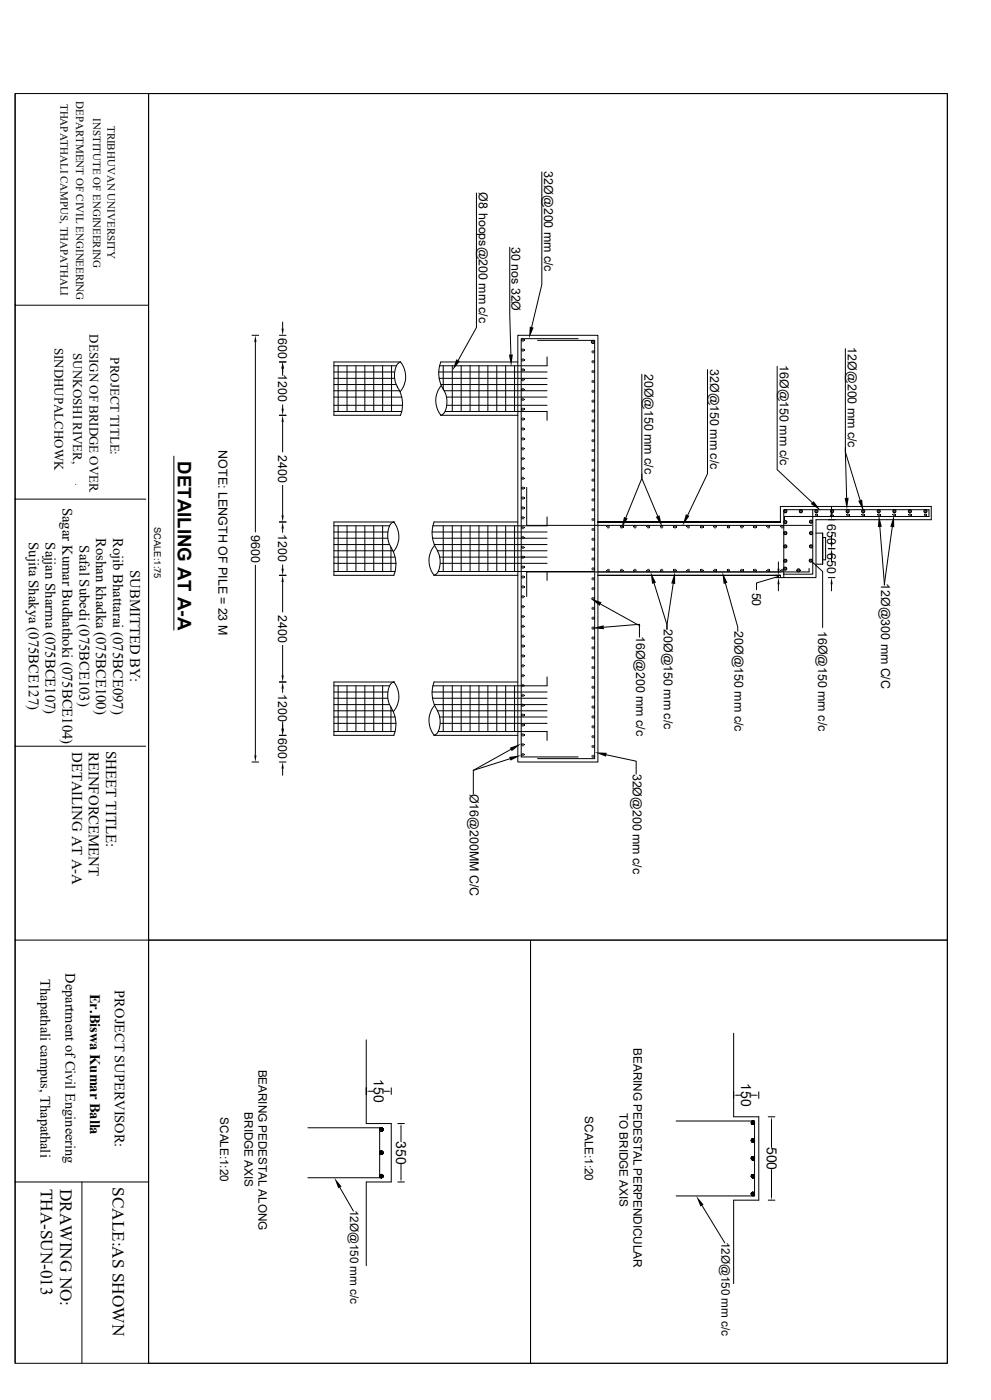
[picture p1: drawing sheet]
<svg xmlns="http://www.w3.org/2000/svg" width="297mm" height="420mm" viewBox="0 0 297 420" stroke-linecap="round" stroke-linejoin="round" font-family="sans-serif">
<defs><g id="words">
<text font-size="5.6" x="53.3" y="138.4" transform="rotate(90 53.3 138.4)">DETAILING AT A-A</text>
<g font-size="5.2">
<text x="12.2" y="356.6" transform="rotate(90 12.2 356.6)">THA-SUN-013</text>
<text x="18.1" y="356.7" transform="rotate(90 18.1 356.7)">DRAWING NO:</text>
<text x="33.7" y="356.1" transform="rotate(90 33.7 356.1)">SCALE:AS SHOWN</text>
</g>
<text font-size="4.5" x="31.8" y="225.2" transform="rotate(90 31.8 225.2)">SHEET TITLE:</text>
<g font-size="4.4">
<text x="18.8" y="152.3" transform="rotate(90 18.8 152.3)">Sagar Kumar Budhathoki (075BCE104)</text>
<text x="28.9" y="161.4" transform="rotate(90 28.9 161.4)">Roshan khadka (075BCE100)</text>
<text x="34" y="161.4" transform="rotate(90 34 161.4)">Rojib Bhattarai (075BCE097)</text>
<text x="8.6" y="162.6" transform="rotate(90 8.6 162.6)">Sujita Shakya (075BCE127)</text>
<text x="13.7" y="162.7" transform="rotate(90 13.7 162.7)">Sajjan Sharma (075BCE107)</text>
<text x="23.8" y="163.6" transform="rotate(90 23.8 163.6)">Safal Subedi (075BCE103)</text>
<text x="39" y="171" transform="rotate(90 39 171)">SUBMITTED BY:</text>
<text x="21.6" y="225.6" transform="rotate(90 21.6 225.6)">DETAILING AT A-A</text>
<text x="26.6" y="225.6" transform="rotate(90 26.6 225.6)">REINFORCEMENT</text>
<text x="27.1" y="298.1" transform="rotate(90 27.1 298.1)">Er.Biswa Kumar Balla</text>
</g>
<g font-size="4.3">
<text x="12.2" y="293.7" transform="rotate(90 12.2 293.7)">Thapathali campus, Thapathali</text>
<text x="19.6" y="291.9" transform="rotate(90 19.6 291.9)">Department of Civil Engineering</text>
<text x="34.4" y="297.1" transform="rotate(90 34.4 297.1)">PROJECT SUPERVISOR:</text>
</g>
<g font-size="4.2">
<text x="112.1" y="323.7" transform="rotate(90 112.1 323.7)">150</text>
<text x="222.2" y="324.9" transform="rotate(90 222.2 324.9)">150</text>
<text x="118.7" y="342.4" transform="rotate(90 118.7 342.4)">350</text>
<text x="229.8" y="344" transform="rotate(90 229.8 344)">500</text>
</g>
<g font-size="3.9">
<text x="26.8" y="100.3" transform="rotate(90 26.8 100.3)">DESIGN OF BRIDGE OVER</text>
<text x="16.3" y="104.3" transform="rotate(90 16.3 104.3)">SINDHUPALCHOWK</text>
<text x="22" y="105.9" transform="rotate(90 22 105.9)">SUNKOSHI RIVER,</text>
<text x="33.1" y="107.2" transform="rotate(90 33.1 107.2)">PROJECT TITLE:</text>
</g>
<g font-size="3.7">
<text x="163.1" y="51.4" transform="rotate(90 163.1 51.4)">32Ø@200 mm c/c</text>
<text x="143.5" y="57.7" transform="rotate(90 143.5 57.7)">Ø8 hoops@200 mm c/c</text>
<text x="153.3" y="74" transform="rotate(90 153.3 74)">30 nos 32Ø</text>
<text x="83.4" y="101.5" transform="rotate(90 83.4 101.5)">600</text>
<text x="254.1" y="104.2" transform="rotate(90 254.1 104.2)">12Ø@200 mm c/c</text>
<text x="83.4" y="112.3" transform="rotate(90 83.4 112.3)">1200</text>
<text x="193.1" y="112.1" transform="rotate(90 193.1 112.1)">20Ø@150 mm c/c</text>
<text x="212.8" y="110.7" transform="rotate(90 212.8 110.7)">32Ø@150 mm c/c</text>
<text x="233.7" y="109.5" transform="rotate(90 233.7 109.5)">16Ø@150 mm c/c</text>
<text x="65.5" y="135.1" transform="rotate(90 65.5 135.1)">NOTE: LENGTH OF PILE = 23 M</text>
<text x="83.4" y="136.5" transform="rotate(90 83.4 136.5)">2400</text>
<text x="75.2" y="160.4" transform="rotate(90 75.2 160.4)">9600</text>
<text x="83.4" y="160.3" transform="rotate(90 83.4 160.3)">1200</text>
<text x="247.9" y="157.2" transform="rotate(90 247.9 157.2)">650</text>
<text x="247.9" y="165.8" transform="rotate(90 247.9 165.8)">650</text>
<text x="225.4" y="177.8" transform="rotate(90 225.4 177.8)">50</text>
<text x="264.1" y="174.9" transform="rotate(90 264.1 174.9)">12Ø@300 mm C/C</text>
<text x="83.4" y="184.5" transform="rotate(90 83.4 184.5)">2400</text>
<text x="190.6" y="190.7" transform="rotate(90 190.6 190.7)">16Ø@200 mm c/c</text>
<text x="198.9" y="188.7" transform="rotate(90 198.9 188.7)">20Ø@150 mm c/c</text>
<text x="220.1" y="189.3" transform="rotate(90 220.1 189.3)">20Ø@150 mm c/c</text>
<text x="245.2" y="189.3" transform="rotate(90 245.2 189.3)">16Ø@150 mm c/c</text>
<text x="83.4" y="208.3" transform="rotate(90 83.4 208.3)">1200</text>
<text x="83.4" y="221.5" transform="rotate(90 83.4 221.5)">600</text>
<text x="189.7" y="232.1" transform="rotate(90 189.7 232.1)">32Ø@200 mm c/c</text>
<text x="140.8" y="238.1" transform="rotate(90 140.8 238.1)">Ø16@200MM C/C</text>
</g>
<g font-size="3.5">
<text x="189.9" y="314.5" transform="rotate(90 189.9 314.5)">BEARING PEDESTAL PERPENDICULAR</text>
<text x="77.5" y="320.8" transform="rotate(90 77.5 320.8)">BEARING PEDESTAL ALONG</text>
<text x="66" y="335.2" transform="rotate(90 66 335.2)">SCALE:1:20</text>
<text x="73.3" y="333.7" transform="rotate(90 73.3 333.7)">BRIDGE AXIS</text>
<text x="175.3" y="334.9" transform="rotate(90 175.3 334.9)">SCALE:1:20</text>
<text x="185.7" y="333.9" transform="rotate(90 185.7 333.9)">TO BRIDGE AXIS</text>
<text x="104.9" y="362.9" transform="rotate(90 104.9 362.9)">12Ø@150 mm c/c</text>
<text x="216.2" y="372.5" transform="rotate(90 216.2 372.5)">12Ø@150 mm c/c</text>
</g>
<g font-size="3.3">
<text x="18.1" y="31.1" transform="rotate(90 18.1 31.1)">THAPATHALI CAMPUS, THAPATHALI</text>
<text x="22.8" y="30.3" transform="rotate(90 22.8 30.3)">DEPARTMENT OF CIVIL ENGINEERING</text>
<text x="27.9" y="35.4" transform="rotate(90 27.9 35.4)">INSTITUTE OF ENGINEERING</text>
<text x="32.2" y="37.8" transform="rotate(90 32.2 37.8)">TRIBHUVAN UNIVERSITY</text>
</g>
<text font-size="2.8" x="46.2" y="158.1" transform="rotate(90 46.2 158.1)">SCALE:1:75</text>
</g></defs>
<g fill="none" stroke="#000" stroke-width=".3">
<path d="M4.5 28.1h279.4v380.9h-279.4zM4.6 28.1v380.8M44.5 28.1v380.8M44.5 28.1h239.4v253.9h-239.4zM142.8 57.9v40.4l-5.5 9.8M162.4 51.6v33.7l-3.1 12.8M152.8 74.2v20.3l.3 11.9M4.5 91.6h39.8M84.7 96.6v2M75.5 100.6h2M76.5 102.6v57M83.7 108.6h2"/>
<path d="M83.7 100.6h2M84.7 110.6v2M100.1 109.7h18.6M100.1 111.6h18.1M100.1 113.5h18.1M100.1 115.4h18.6M100.1 117.2h19.7M100.1 119.1h20.3M101.3 109.7v13.7M104 109.7v13.7M106.7 109.7v13.7M109.3 109.7v13.7"/>
<path d="M112 109.7v13.7M114.7 109.7v13.7M117.3 109.7v13.7M120.1 108.6a7 7 0 0 1-.2 8.9M120.1 108.6h-20v16h19.9a9.4 9.4 0 0 0-1-8.6M120.1 108.6a3.2 3.2 0 0 0-1.9 3.5 6.3 6.3 0 0 0 .9 3.9M131.4 111.6h32.6M131.6 113.5h32.4M132.1 108.6h23.1M132.1 108.6a9.5 9.5 0 0 0 1 8.6h30.9M132.1 115.4h31.9M132.2 115.7a7.1 7.1 0 0 0-.1 8.8 3.2 3.2 0 0 0 1.8-3.4 6.3 6.3 0 0 0-.8-3.9"/>
<path d="M132.8 109.7v7.1M133.9 119.1h30.1M135.6 109.7v13.7M138.2 109.7v13.7M140.9 109.7v13.7M143.6 109.7v13.7M146.2 109.7v13.7M148.9 109.7v13.7M151.6 109.7v13.7M154.2 109.7v13.7M155.2 100.6h24v128h-24zM161.1 102.1h17.1v125.5h-17.1"/>
<path d="M164 107.1v2.6h-32.3M173.3 101.6h-17.1v125.5h17.1M192.4 112.3v31.2l-4.8 11.8M212 110.9v31.2l-5.9 12.4M232.9 109.9v31l10.5 9.8M253.4 104.6v31l.3 13.8M52.1 136.9v52.1M83.7 124.6h2M84.7 121.5v1.1M84.7 126.6v9M100.1 123.4h20.3M100.1 121.6h20.6"/>
<path d="M132.1 124.6h23.1M133.4 123.4h30.6v2.7M133.9 121.6h30.1M253.4 134.2v1.4l4.4 14.4M4.5 149.7h39.2M22.7 145.3h.1M26.9 147.5h.1M83.7 156.6h2M84.7 145.6v9M84.7 158.6v1.1M100.1 157.7h16.7M100.1 159.6h16.1"/>
<path d="M101.3 157.7v13.7M104 157.7v13.7M106.7 157.7v13.7M109.3 157.7v13.7M112 157.7v13.7M114.7 157.7v13.7M118 156.6a7 7 0 0 1-.1 8.9M118.1 156.7l-18-.1v16h18M118.1 156.6a3.2 3.2 0 0 0-1.9 3.4 6.3 6.3 0 0 0 .9 4M129.5 159.6h34.5M132.8 157.7v13.8M135.6 157.7v13.8"/>
<path d="M138.2 157.7v13.8M140.9 157.7v13.8M143.6 157.7v13.8M146.2 157.7v13.8M148.9 157.7v13.8M151.6 157.7v13.8M154.2 157.7v13.8M155.2 156.6h-25.1a9.5 9.5 0 0 0 1 8.6h32.9M157.9 146.2v11.4h85.4M164 155.1v2.6h-34.3M179.2 156.6h54.7zM192.4 142.2v1.3l4.7 11.3"/>
<path d="M233.9 156.6v-4.7h45.2v4h-34.5v17.4h-10.7v-.7h-54.7M235.1 156v-1.1h43.3v-2h-43.5v19.4M243.6 152.9v19.4h-8.7M244.6 159.9h1.9v9.3h-1.9M249.2 151.9v2M263.7 158.1l1.3 17.2M267.4 158.1l-2.4 17.5M76.5 169.5v57.1M83.7 172.6h2M84.7 169.5v1.1M84.7 174.6v9M100.1 171.4h18.3"/>
<path d="M100.1 161.5h16.1M100.1 163.4h16.6M100.1 165.2h17.7M100.1 167.1h18.3M100.1 169h18.6M117 164a9.4 9.4 0 0 1 1 8.6M117.2 164.1v7.3M129.6 161.5h34.4M130 172.6h25.2M130.1 163.4h33.9M130.2 163.7a7 7 0 0 0-.1 8.9M131 165.2a6.2 6.2 0 0 1-.4 7.2l-.6 .2"/>
<path d="M131.4 171.4h46.8M131.8 167.1h32.2M132 169h32M164 171.5v2.6M179.2 171.6h54.7M196 175l3.9 12.5v1.3v-1.3l1.9-12.4M217.4 175l3.7 13.1v1.3M232.3 173.3h1.6M233.3 168.6v2M233.3 175.3v1.9M233.3 172.9l-6.6 2v2M233.3 172.6v.7"/>
<path d="M234.9 172.3v1M234.9 172.7h.1M234.9 172.3h.1M242.5 170.5v1.1h-84.6v7.3M244 169.1l2.5 2.3v16.9M246.5 161.2h.9v6.7h-.9M248.2 164.6h2M248.2 173.3h2M249.2 160.6v2M249.2 166.6v2M249.2 175.3v1.9M84.7 193.6v9"/>
<path d="M180 181.2l11.8 6.5M181 188.2l10.6-.9v3.8M83.7 204.6h2M84.7 206.6v1.1M84.7 216.6v2M100.1 219.5h18.3M100.1 205.7h16.7M100.1 207.6h16.1M100.1 209.5h16.1M100.1 211.4h16.6M100.1 213.2h17.7M100.1 215.1h18.3"/>
<path d="M100.1 217h18.6M101.3 205.7v13.8M104 205.7v13.8M106.7 205.7v13.8M109.3 205.7v13.8M112 205.7v13.8M114.7 205.7v13.8M117 212a9.4 9.4 0 0 1 1 8.6M117.2 212.1v7.4M118 204.6a7 7 0 0 1-.1 8.9M118.1 204.6a3.2 3.2 0 0 0-1.9 3.4 6.3 6.3 0 0 0 .9 4M118.2 204.6h-18.1v16h18"/>
<path d="M129.5 207.6h34.5M129.6 209.5h34.4M130.1 211.4h33.9M130.2 211.6a7 7 0 0 0-.1 8.9M131 213.2a6.2 6.2 0 0 1-.4 7.2l-.6 .2h25.2M131.1 213.2h32.9M131.4 219.5h32.6v2.6M131.8 215.1h32.2M132 217h32M132.8 205.7v13.8M135.6 205.7v13.8M138.2 205.7v13.8"/>
<path d="M140.9 205.7v13.8M143.6 205.7v13.8M146.2 205.7v13.8M148.9 205.7v13.8M151.6 205.7v13.8M154.2 205.7v13.8M155.2 204.6h-25.1a9.5 9.5 0 0 0 1 8.6M164 203.1v2.6h-34.3M4.5 223.9h39.1M75.5 228.6h2M83.7 220.6h2M83.7 228.6h2"/>
<path d="M84.7 230.6v2M152.8 227.6l-10.9 3.5M153.1 224.8l-11.2 6.3v7.1M181.7 226.4l9 1.9v3.9M4.6 282h39.9M44.5 282h114.5v127h-114.5zM159 282h124.9v127h-124.9zM109.8 312v25.1h7.5v17.5h-7.5v25.1M219.9 310v25h7.5v25h-7.5v25.1M92.3 338.3h21.5v15h-21.5M110.8 327.4h1.2M113.8 338.8l.6 .5z"/>
<path d="M113.8 338.8l.5 .5M113.8 338.8l.5 .5zM113.8 338.9l.4 .4zM113.8 338.6l.7 .7zM113.8 339l.3 .3zM113.8 338.7l.6 .6-.6-.6M113.9 338.5l.7 .8zM113.9 338.6l.7 .7zM113.9 339l.3 .3M113.9 339.1l.1 .1-.1-.1M113.9 338.5l.7 .7zM113.9 338.5l.7 .7"/>
<path d="M114 338.4l.7 .7zM114 338.5l.6 .7zM114 338.5l.7 .6M114 338.4l.7 .6M114.1 338.4l.6 .6zM114.1 338.3l.7 .7M114.1 338.3l.7 .7zM114.2 338.3l.6 .7zM114.2 338.3l.6 .6zM114.4 338.3l.4 .5-.5-.5 .5 .6-.6-.6 .6 .6M114.5 338.4l.3 .2zM114.6 338.4l.1 .1"/>
<path d="M114.8 338.6l-.4-.3 .4 .4M115.1 327.4h1.2M117.3 326.3v2M119.2 337.1h2M120.2 338.1v4.4M202.6 336.3h23.5v22.5h-23.5M220.9 328.5h1.2M225.2 328.5h1.2M225.2 336.6l.6 .7zM225.2 336.7l.5 .6zM225.2 336.8l.4 .5zM225.2 336.8l.5 .5"/>
<path d="M225.2 336.9l.3 .4zM225.2 336.5l.7 .7zM225.2 337l.3 .2zM225.2 336.5l.6 .8-.6-.7M225.3 336.5l.6 .7zM225.3 336.5l.7 .6M225.3 336.4l.7 .7zM225.3 336.4l.8 .7zM225.3 336.4l.7 .7M225.4 336.3l.7 .8zM225.4 337.2l-.2-.2 .2 .2M225.5 336.3l.6 .7z"/>
<path d="M225.5 336.3l.6 .6zM225.6 336.3l.5 .6zM225.6 337.3l-.4-.4 .4 .4M225.7 336.3l.4 .5M225.7 336.3l.4 .4zM225.8 336.3l.3 .4zM225.8 337.3l-.6-.6 .6 .6M225.8 336.3l.3 .3zM225.9 336.3l.2 .2zM225.9 336.3l.2 .2M226.1 336.6l-.3-.3 .3 .3M226.1 337l-.7-.6 .7 .7"/>
<path d="M227.4 327.5v2M230.3 335h1.9M231.2 336v8.2M4.6 354.6h39.9M24.6 354.6v54.3M101.9 356.2l4 7.1M113.8 345.7l.6 .6zM113.8 345.8l.5 .5zM113.8 352.7l.6 .6zM113.8 352.9l.4 .4zM113.8 345.7l.6 .6-.6-.6M113.8 345.7l.6 .6"/>
<path d="M113.8 345.9l.3 .4-.2-.2M113.8 352.8l.5 .5M113.8 352.9l.4 .4M113.8 353l.3 .3zM113.8 345.6l.7 .6M113.8 353.1l.2 .2M113.8 345.6l.7 .7M113.8 352.6l.7 .7M113.9 353.1l.1 .1zM113.9 345.5l.7 .7zM113.9 352.5l.7 .7zM113.9 345.4l.7 .8"/>
<path d="M113.9 352.5l.7 .6M114 345.4l.6 .8zM114 352.5l.6 .6zM114 345.4l.7 .8M114 352.4l.7 .7M114 352.4l.7 .7zM114 345.4l.7 .7zM114 345.4l.7 .6M114.1 345.4l.7 .6zM114.1 352.4l.6 .6zM114.1 345.4l.7 .6M114.1 352.3l.7 .7"/>
<path d="M114.1 352.3l.7 .7zM114.2 345.3l.6 .6zM114.2 352.3l.6 .6zM114.2 346.3l-.4-.5 .5 .5M114.3 352.3l.5 .5M114.3 345.3l.5 .5zM114.3 352.3l.5 .5zM114.4 345.3l.4 .4zM114.4 352.3l.4 .4zM114.4 352.3l.4 .4M114.4 345.4l.4 .3M114.5 345.4l.3 .3z"/>
<path d="M114.5 352.3l.3 .3zM114.5 352.4l.2 .2zM114.6 352.4l.1 .2zM114.6 345.4l.1 .2M114.8 345.7l-.5-.4 .5 .4M114.8 345.8l-.6-.5 .6 .6M119.2 354.6h2M120.2 349.1v4.5M225.2 342.1l.5 .5zM225.2 342.2l.4 .4zM225.2 342.3l.3 .3zM225.2 347.4l.5 .6z"/>
<path d="M225.2 352.9l.4 .4zM225.2 358.1l.6 .6zM225.2 358.2l.4 .5zM225.2 358.3l.3 .3zM225.2 358.4l.3 .2zM225.2 342l.6 .6-.6-.6M225.2 342.3l.4 .3M225.2 347.6l.4 .4M225.2 352.7l.6 .6M225.2 353l.3 .3zM225.2 353.1l.2 .2zM225.2 357.9l.7 .7z"/>
<path d="M225.2 358.4l.2 .2zM225.2 342.4l.2 .2M225.2 347.2l.7 .7M225.2 347.7l.2 .2M225.2 358.4l.2 .2M225.2 353.1l.2 .2M225.2 341.9l.7 .7zM225.2 347.3l.6 .6-.6-.6M225.2 358l.6 .6M225.3 341.8l.6 .8zM225.3 347.2l.6 .7zM225.3 352.5l.7 .7z"/>
<path d="M225.3 357.9l.6 .7zM225.3 341.9l.6 .7M225.3 357.8l.7 .8-.7-.8M225.3 342.4l.1 .2M225.3 342.4v.1M225.3 347.8l.1 .1M225.3 353.1l.1 .2M225.3 353.1v.1M225.3 357.9l.7 .7zM225.3 341.8l.7 .7zM225.3 341.8l.7 .7M225.3 347.1l.7 .8"/>
<path d="M225.3 347.1l.7 .8-.7-.7M225.3 352.5l.7 .7-.7-.7 .6 .8-.6-.7 .6 .7-.7-.6M225.3 357.8l.7 .7M225.3 357.8l.7 .8M225.3 347.1l.8 .7zM225.3 341.8l.8 .7M225.3 347.1l.7 .7M225.3 358.6h.1M225.3 341.7l.8 .7-.7-.7M225.3 357.8l.8 .7zM225.4 347l.7 .8zM225.4 341.7l.7 .6z"/>
<path d="M225.4 347l.7 .7zM225.4 357.7l.7 .7zM225.4 357.8l.7 .6M225.5 341.7l.6 .6M225.5 353.3l-.3-.3 .3 .3M225.5 357.7l.6 .7-.6-.7 .6 .7-.6-.7 .6 .5M225.5 352.3l.6 .6M225.5 352.4l.6 .6M225.5 341.7l.6 .6zM225.6 341.6l.5 .6-.4-.6M225.6 341.6l.5 .7zM225.6 353.3l-.4-.4 .4 .4"/>
<path d="M225.6 358.7l-.4-.4 .4 .4M225.6 342.6l-.4-.5 .5 .5M225.6 341.6l.5 .6zM225.7 348l-.5-.6 .4 .6M225.7 341.6l.4 .5zM225.7 352.3l.4 .4M225.7 353.3l-.5-.5 .6 .5M225.7 358.7l-.5-.6 .6 .6M225.7 347l.4 .5-.4-.5 .4 .5-.4-.5 .4 .3M225.7 357.7l.4 .5M225.7 357.7l.4 .4zM225.8 341.6l.3 .5z"/>
<path d="M225.8 357.7l.3 .4zM225.8 348l-.6-.7 .6 .7M225.8 342.6l-.6-.6 .6 .6M225.8 352.3l.3 .4-.3-.3M225.9 347l.2 .3zM225.9 357.8l.2 .1-.1-.1M225.9 357.7l.2 .3M225.9 342.5l-.6-.7 .7 .7M226 341.8l.1 .1-.3-.2 .3 .2M226 352.5l.1 .1M226.1 347.8l-.8-.7 .8 .7M226.1 358.4l-.7-.6 .7 .6"/>
<path d="M226.1 353.1l-.6-.7 .6 .7-.8-.6 .7 .7-.7-.7 .7 .7M226.1 347.3l-.3-.3 .3 .3M226.1 342l-.3-.4 .3 .4M226.1 347.5l-.5-.5 .5 .5M226.1 347.6l-.6-.6 .6 .6M231.2 350.9v8.1M210.4 361.7l6.8 11.2M230.3 360h1.9"/>
<circle cx="177.7" cy="102.6" r=".47"/>
<circle cx="235.4" cy="153.4" r=".47"/>
<circle cx="235.4" cy="156.6" r=".47"/>
<circle cx="235.4" cy="159.9" r=".47"/>
<circle cx="240" cy="153.4" r=".47"/>
<circle cx="243.1" cy="159.9" r=".47"/>
<circle cx="243.1" cy="156.5" r=".47"/>
<circle cx="244.7" cy="153.4" r=".47"/>
<circle cx="249.4" cy="153.4" r=".47"/>
<circle cx="254" cy="153.4" r=".47"/>
<circle cx="258.7" cy="153.4" r=".47"/>
<circle cx="263.3" cy="153.4" r=".47"/>
<circle cx="268" cy="153.4" r=".47"/>
<circle cx="272.7" cy="153.4" r=".47"/>
<circle cx="277.4" cy="153.4" r=".47"/>
<circle cx="235.3" cy="170.6" r=".47"/>
<circle cx="235.4" cy="168.2" r=".47"/>
<circle cx="235.4" cy="163.9" r=".47"/>
<circle cx="239.3" cy="171.1" r=".47"/>
<circle cx="243" cy="168.2" r=".47"/>
<circle cx="243.1" cy="163.9" r=".47"/>
<circle cx="114.3" cy="338.8" r=".47"/>
<circle cx="225.7" cy="336.8" r=".47"/>
<circle cx="114.3" cy="352.8" r=".47"/>
<circle cx="114.3" cy="345.8" r=".47"/>
<circle cx="225.7" cy="347.5" r=".47"/>
<circle cx="225.7" cy="342.1" r=".47"/>
<circle cx="225.7" cy="352.8" r=".47"/>
<circle cx="225.7" cy="358.2" r=".47"/>
</g>
<g fill="#000">
<path d="M84.4 98.6h.6l-.3 2zM158.8 98l1.1 .3-1.4 3.3zM76.5 100.6l.4 2h-.7zM84.7 108.6l.3 2h-.6zM136.8 107.8l1 .5-2.2 2.9zM152.5 106.4l1.2-.1-.5 3.6zM156.2 101.9v.2zM156.2 101.9v.3zM156.2 104.9v.2zM156.2 104.9v.3zM156.2 107.9v.1zM156.2 107.9v.2z"/>
<path d="M156.2 110.8v.2zM156.2 110.8v.3zM156.2 113.7v.3zM156.2 116.7v.2zM156.2 116.7v.3zM156.2 119.7v.1zM156.2 119.7v.2zM156.3 101.9l-.1 .3zM156.3 101.9v.4zM156.3 104.8l-.1 .4zM156.3 104.8v.4zM156.3 107.8l-.1 .3z"/>
<path d="M156.3 107.8v.4zM156.3 110.7l-.1 .4zM156.3 110.7v.4zM156.3 113.7l-.1 .3zM156.3 113.7v.4zM156.3 116.7l-.1 .3zM156.3 116.7v.4zM156.3 119.6l-.1 .3zM156.3 119.6v.4zM156.3 101.8v.5zM156.3 104.7v.5zM156.3 104.7v.6z"/>
<path d="M156.3 107.7v.5zM156.3 110.7v.5zM156.3 113.6v.5zM156.3 113.6v.6zM156.3 116.6v.5zM156.3 119.5v.5zM156.3 119.5v.6zM156.4 101.7v.7zM156.4 104.7v.7zM156.4 107.6l-.1 .6zM156.4 107.6v.7zM156.4 110.6v.7z"/>
<path d="M156.4 113.5l-.1 .7zM156.4 113.5v.8zM156.4 116.5l-.1 .6zM156.4 116.5v.7zM156.4 119.5l-.1 .6zM156.4 119.5v.6zM156.4 101.6v.8zM156.4 104.6v.8zM156.4 107.6v.8zM156.4 110.5v.8zM156.4 116.5v.8zM156.4 119.4v.8z"/>
<path d="M156.5 101.6v.9zM156.5 104.6v.9zM156.5 107.5v.9zM156.5 110.5v.9zM156.5 113.5v.8zM156.5 116.4v.9zM156.5 119.4v.9zM156.6 101.6v.9zM156.6 104.6v.9zM156.6 107.5l-.1 .9zM156.6 110.5l-.1 .9zM156.6 113.5l-.1 .8z"/>
<path d="M156.6 116.4l-.1 .9zM156.6 119.4l-.1 .9zM156.7 101.6l-.1 .9zM156.7 104.6l-.1 .9zM156.6 107.5v.9zM156.7 107.5v1zM156.6 110.5v.9zM156.7 110.5v.9zM156.6 113.5v.8zM156.7 113.4v1zM156.6 116.4v.9zM156.7 116.4l-.1 .9z"/>
<path d="M156.6 119.4v.9zM156.7 119.3l-.1 1zM156.7 101.6v.9zM156.8 101.6l-.1 .9zM156.7 104.6v.9zM156.8 104.6l-.1 .9zM156.8 107.5l-.1 1zM156.8 110.5l-.1 .9zM156.8 113.5l-.1 .9zM156.7 116.4v.9zM156.8 116.4l-.1 .9zM156.7 119.3v1z"/>
<path d="M156.8 119.4l-.1 .9zM156.8 101.6v.9zM156.8 104.6v.9zM156.8 107.5v.9zM156.8 110.5v.9zM156.8 113.5v.8zM156.8 116.4v.9zM156.8 119.4v.9zM156.9 101.6l-.1 .9zM156.9 104.6l-.1 .9zM156.9 107.6l-.1 .8zM156.9 110.5l-.1 .9z"/>
<path d="M156.9 113.5l-.1 .8zM156.9 116.5l-.1 .8zM156.9 119.4l-.1 .9zM156.9 101.6v.8zM157 101.7l-.1 .7zM156.9 104.6v.8zM157 104.7l-.1 .7zM156.9 107.6v.8zM157 107.6l-.1 .8zM156.9 110.5v.8zM157 110.6l-.1 .7zM156.9 113.5v.8z"/>
<path d="M157 113.5l-.1 .8zM156.9 116.5v.8zM157 116.5l-.1 .8zM156.9 119.4v.8zM157 119.5l-.1 .7zM157 101.7v.7zM157.1 101.8l-.1 .6zM157 104.7v.7zM157.1 104.7l-.1 .7zM157 107.6v.7zM157.1 107.7l-.1 .6zM157 110.6v.7z"/>
<path d="M157.1 110.7l-.1 .6zM157 113.5v.8zM157.1 113.6l-.1 .7zM157 116.5v.7zM157.1 116.6l-.1 .6zM157 119.5v.6zM157.1 119.5l-.1 .6zM157.1 101.8v.5zM157.1 101.9v.4zM157.1 104.7v.6zM157.1 104.8v.5zM157.1 107.7v.5z"/>
<path d="M157.1 107.8v.4zM157.1 110.7v.5zM157.1 113.6v.6zM157.1 113.7v.5zM157.1 116.6v.5zM157.1 116.7v.4zM157.1 119.5v.6zM157.1 119.6v.5zM157.1 101.9v.3zM157.1 102v.2zM157.1 104.9v.3zM157.1 105v.2z"/>
<path d="M157.1 104.8v.4zM157.1 107.9v.2zM157.1 107.9v.3zM157.1 110.8v.3zM157.1 110.9v.2zM157.1 110.7v.4zM157.1 113.7v.3zM157.1 113.8v.2zM157.1 113.7v.4zM157.1 116.7v.3zM157.1 116.8v.2zM157.1 119.7v.2z"/>
<path d="M157.1 119.8v.1zM157.1 119.6v.4zM157.1 119.7v.3zM177.3 102.4l-.1 .2zM177.3 102.4v.3zM177.3 105.4l-.1 .2zM177.3 105.4v.3zM177.3 108.4l-.1 .1zM177.3 108.4v.2zM177.3 111.3l-.1 .2zM177.3 111.3v.3zM177.3 114.3l-.1 .2z"/>
<path d="M177.3 114.3v.3zM177.3 117.3l-.1 .1zM177.3 117.3v.2zM177.3 102.4v.4zM177.3 105.3v.4zM177.3 108.3v.3zM177.3 108.3v.4zM177.3 111.3v.4zM177.3 114.2v.4zM177.3 117.2v.3zM177.3 117.2v.4zM177.4 102.3v.6z"/>
<path d="M177.4 105.3v.5zM177.4 108.2l-.1 .5zM177.4 108.2v.6zM177.4 111.2l-.1 .5zM177.4 111.2v.6zM177.4 114.1l-.1 .5zM177.4 114.1v.6zM177.4 117.1l-.1 .5zM177.4 117.1v.6zM177.4 102.2v.7zM177.4 105.2v.6zM177.4 105.2v.7z"/>
<path d="M177.4 111.1v.7zM177.4 114.1v.7zM177.5 102.2v.8zM177.5 105.2v.8zM177.5 108.1v.8zM177.5 111.1v.7zM177.5 114v.8zM177.5 117v.8zM177.5 119.9l-.1 .8zM177.5 119.9v.8zM177.5 105.1v.9zM177.5 111v.8z"/>
<path d="M177.5 111v.9zM177.5 114v.9zM177.5 119.9v.9zM177.6 102.1l-.1 .9zM177.6 105.1v.9zM177.6 108v1zM177.6 111v.9zM177.6 114v.9zM177.6 116.9v1zM177.6 119.9v.9zM177.6 102.1v.9zM177.7 102.1l-.1 .9z"/>
<path d="M177.7 105.1l-.1 .9zM177.7 108l-.1 1zM177.7 111l-.1 .9zM177.7 114l-.1 .9zM177.7 116.9l-.1 1zM177.7 119.9l-.1 .9zM177.7 102.1v.9zM177.8 102.1l-.1 .9zM177.7 105.1v.9zM177.8 105.1l-.1 .9zM177.7 108v1zM177.8 108l-.1 1z"/>
<path d="M177.7 111v.9zM177.8 111l-.1 .9zM177.7 114v.9zM177.8 114l-.1 .9zM177.7 116.9v1zM177.8 116.9l-.1 1zM177.7 119.9v.9zM177.8 119.9l-.1 .9zM177.8 102.1v.9zM177.9 102.2l-.1 .8zM177.8 105.1v.9zM177.9 105.1l-.1 .9z"/>
<path d="M177.8 108v1zM177.9 108.1l-.1 .9zM177.8 111v.9zM177.9 111l-.1 .9zM177.8 114v.9zM177.9 114l-.1 .9zM177.8 116.9v1zM177.9 117l-.1 .9zM177.8 119.9v.9zM177.9 119.9l-.1 .9zM177.9 102.2v.8zM178 102.2l-.1 .8z"/>
<path d="M177.9 105.1v.9zM178 105.2l-.1 .8zM177.9 108.1v.8zM178 108.1l-.1 .8zM177.9 111v.9zM178 111.1l-.1 .8zM177.9 114v.9zM178 114l-.1 .9zM177.9 117v.8zM178 117l-.1 .8zM177.9 119.9v.9zM178 119.9l-.1 .9z"/>
<path d="M178 102.2v.8zM178.1 102.2l-.1 .8zM178 105.2v.8zM178.1 105.2l-.1 .8zM178 108.1v.8zM178.1 108.2l-.1 .7zM178 111.1v.7zM178.1 111.1l-.1 .7zM178 114v.8zM178.1 114.1l-.1 .7zM178 117v.8zM178.1 117.1l-.1 .7z"/>
<path d="M178.1 102.2v.7zM178.1 102.3v.6zM178.1 105.2v.7zM178.1 105.3v.6zM178.1 108.2v.6zM178.1 111.1v.7zM178.1 111.2v.6zM178.1 114.1v.7zM178.1 117.1v.6zM178.1 102.4v.5zM178.1 105.3v.5zM178.1 108.3v.5z"/>
<path d="M178.1 111.3v.5zM178.1 114.1v.6zM178.1 114.2v.5zM178.1 117.2v.5zM178.2 102.4v.3zM178.2 102.5v.2zM178.1 102.4v.4zM178.2 102.4l-.1 .4zM178.2 105.4v.3zM178.2 105.5v.2zM178.1 105.3v.4zM178.2 105.4l-.1 .3z"/>
<path d="M178.2 108.4v.2zM178.2 108.5v.1zM178.1 108.3v.4zM178.2 108.4l-.1 .3zM178.2 111.3v.3zM178.2 111.4v.2zM178.1 111.3v.4zM178.2 111.3l-.1 .4zM178.2 114.3v.3zM178.2 114.4v.2zM178.1 114.2v.4zM178.2 114.3l-.1 .3z"/>
<path d="M178.2 117.3v.2zM178.1 117.2v.4zM178.2 117.3l-.1 .3zM84.4 122.6h.6l-.3 2zM84.7 124.6l.3 2h-.6zM156.2 122.6v.2zM156.2 122.6v.3zM156.2 125.6v.2zM156.2 125.6v.3zM156.2 128.6v.1zM156.2 128.6v.2zM156.2 131.5v.2z"/>
<path d="M156.2 131.5v.3zM156.2 134.5v.2zM156.2 137.5v.1zM156.2 137.5v.2zM156.3 122.6l-.1 .3zM156.3 122.6v.4zM156.3 125.5l-.1 .4zM156.3 125.5v.4zM156.3 128.5l-.1 .3zM156.3 128.5v.4zM156.3 131.4l-.1 .4zM156.3 131.4v.5z"/>
<path d="M156.3 134.4l-.1 .3zM156.3 134.4v.4zM156.3 137.4l-.1 .3zM156.3 137.4v.4zM156.3 122.5v.5zM156.3 122.5v.6zM156.3 125.5v.5zM156.3 128.4v.5zM156.3 128.4v.6zM156.3 131.4v.6zM156.3 134.3v.5zM156.3 134.3v.6z"/>
<path d="M156.3 137.3v.5zM156.3 137.3v.6zM156.4 122.4l-.1 .7zM156.4 122.4v.7zM156.4 125.4v.7zM156.4 128.4v.6zM156.4 131.3v.7zM156.4 134.3v.7zM156.4 137.2v.7zM156.4 122.4v.8zM156.4 125.3v.9zM156.4 128.3v.8z"/>
<path d="M156.4 134.2v.8zM156.4 137.2v.8zM156.5 122.3v.9zM156.5 125.3l-.1 .9zM156.5 128.3v.8zM156.5 131.2v.9zM156.5 134.2v.8zM156.5 137.2v.8zM156.6 122.3l-.1 .9zM156.5 125.3v.9zM156.6 125.3v.9zM156.6 128.2v1z"/>
<path d="M156.6 131.2v.9zM156.6 134.2v.9zM156.6 137.1v.9zM156.6 122.3v.9zM156.7 122.3l-.1 .9zM156.7 125.3l-.1 .9zM156.7 128.2l-.1 1zM156.7 131.2l-.1 .9zM156.7 134.2l-.1 .9zM156.7 137.1l-.1 .9zM156.7 122.3v.9zM156.8 122.3l-.1 .9z"/>
<path d="M156.7 125.3v.9zM156.8 125.3l-.1 .9zM156.7 128.2v1zM156.8 128.2l-.1 1zM156.7 131.2v.9zM156.8 131.2l-.1 .9zM156.7 134.2v.9zM156.8 134.2l-.1 .9zM156.7 137.1v.9zM156.8 137.1l-.1 .9zM156.8 122.3v.9zM156.8 125.3v.9z"/>
<path d="M156.8 128.2v1zM156.8 128.3v.9zM156.8 131.2v.9zM156.8 134.2v.9zM156.8 137.1v.9zM156.8 137.2v.8zM156.9 122.4l-.1 .8zM156.9 125.3l-.1 .9zM156.8 128.3v.8zM156.9 128.3l-.1 .8zM156.9 131.3l-.1 .8zM156.8 134.2v.8z"/>
<path d="M156.9 134.2l-.1 .8zM156.9 137.2l-.1 .8zM156.9 122.4v.8zM157 122.4l-.1 .8zM156.9 125.3v.9zM157 125.4l-.1 .8zM156.9 128.3v.8zM157 128.4l-.1 .7zM156.9 131.3v.7zM157 131.3l-.1 .7zM156.9 134.2v.8zM157 134.3l-.1 .7z"/>
<path d="M156.9 137.2v.8zM157 137.2l-.1 .8zM157 122.4v.7zM157.1 122.5l-.1 .6zM157 125.4v.7zM157.1 125.5l-.1 .6zM157 128.4v.6zM157.1 128.4l-.1 .6zM157 131.3v.7zM157.1 131.4l-.1 .6zM157 134.3v.7zM157.1 134.3l-.1 .7z"/>
<path d="M157 137.2v.7zM157.1 137.3l-.1 .6zM157.1 122.5v.6zM157.1 122.6v.5zM157.1 125.5v.5zM157.1 128.4v.6zM157.1 128.5v.5zM157.1 131.4v.6zM157.1 134.3v.6zM157.1 134.4v.5zM157.1 137.3v.6zM157.1 137.4v.5z"/>
<path d="M157.1 122.6v.3zM157.1 122.7v.2zM157.1 122.6v.4zM157.1 125.6v.3zM157.1 125.7v.2zM157.1 125.5v.4zM157.1 128.6v.2zM157.1 128.7v.1zM157.1 128.5v.4zM157.1 128.6v.3zM157.1 131.5v.3zM157.1 131.6v.2z"/>
<path d="M157.1 131.4v.5zM157.1 131.5v.4zM157.1 134.5v.2zM157.1 134.6v.1zM157.1 134.4v.4zM157.1 134.5v.3zM157.1 137.5v.2zM157.1 137.4v.4zM157.1 137.5v.3zM177.3 120.2l-.1 .2zM177.3 120.2v.3zM177.3 123.2l-.1 .2z"/>
<path d="M177.3 123.2v.2zM177.3 126.2l-.1 .1zM177.3 126.2v.2zM177.3 129.1l-.1 .2zM177.3 129.1v.3zM177.3 132.1l-.1 .1zM177.3 132.1v.2zM177.3 135l-.1 .2zM177.3 135v.3zM177.3 138l-.1 .1zM177.3 138v.2zM177.3 120.1v.4z"/>
<path d="M177.3 120.1v.5zM177.3 123.1v.3zM177.3 123.1v.4zM177.3 126.1v.3zM177.3 126.1v.4zM177.3 129v.4zM177.3 129v.5zM177.3 132v.3zM177.3 132v.4zM177.3 137.9v.3zM177.3 137.9v.4zM177.4 120.1l-.1 .5z"/>
<path d="M177.4 120.1v.5zM177.4 123l-.1 .5zM177.4 123v.6zM177.4 126l-.1 .5zM177.4 126v.5zM177.4 128.9l-.1 .6zM177.4 128.9v.6zM177.4 131.9l-.1 .5zM177.4 131.9v.6zM177.4 134.9l-.1 .4zM177.4 134.9v.5zM177.4 137.8v.6z"/>
<path d="M177.4 120v.6zM177.4 120v.7zM177.4 123v.7zM177.4 125.9v.6zM177.4 125.9v.7zM177.4 128.9v.7zM177.4 131.8v.7zM177.4 134.8v.6zM177.4 134.8v.7zM177.4 137.8v.7zM177.5 122.9v.8zM177.5 125.9l-.1 .7z"/>
<path d="M177.5 125.9v.8zM177.5 128.8v.8zM177.5 131.8v.8zM177.5 134.7v.9zM177.5 137.7v.8zM177.5 125.8v.9zM177.5 128.8v.9zM177.5 131.7v.9zM177.5 137.7v.9zM177.6 122.9v.9zM177.6 125.8v.9zM177.6 128.8l-.1 .9z"/>
<path d="M177.6 131.7l-.1 .9zM177.6 134.7l-.1 .9zM177.6 137.7l-.1 .9zM177.7 122.9l-.1 .9zM177.7 125.8l-.1 .9zM177.6 128.8v.9zM177.7 128.8v.9zM177.6 131.7v.9zM177.7 131.7v1zM177.6 134.7v.9zM177.7 134.7l-.1 .9zM177.6 137.7v.9z"/>
<path d="M177.7 137.6l-.1 1zM177.7 122.9v.9zM177.8 122.9l-.1 .9zM177.7 125.8v.9zM177.8 125.8l-.1 .9zM177.8 128.8l-.1 .9zM177.8 131.7l-.1 1zM177.7 134.7v.9zM177.8 134.7l-.1 .9zM177.7 137.6v1zM177.8 137.7l-.1 .9zM177.8 122.9v.9z"/>
<path d="M177.9 122.9l-.1 .9zM177.8 125.8v.9zM177.9 125.8l-.1 .9zM177.8 128.8v.9zM177.9 128.8l-.1 .9zM177.8 131.7v.9zM177.9 131.7l-.1 .9zM177.8 134.7v.9zM177.9 134.7l-.1 .9zM177.8 137.7v.9zM177.9 137.7l-.1 .9zM177.9 122.9v.8z"/>
<path d="M178 122.9l-.1 .8zM177.9 125.8v.9zM178 125.9l-.1 .8zM177.9 128.8v.9zM178 128.8l-.1 .9zM177.9 131.7v.9zM178 131.8l-.1 .8zM177.9 134.7v.9zM178 134.7l-.1 .9zM177.9 137.7v.9zM178 137.7l-.1 .9zM178 119.9v.8z"/>
<path d="M178.1 120l-.1 .7zM178 122.9v.8zM178.1 123l-.1 .7zM178 125.9v.8zM178.1 125.9l-.1 .8zM178 128.8v.8zM178.1 128.9l-.1 .7zM178 131.8v.8zM178.1 131.8l-.1 .8zM178 134.7v.9zM178.1 134.8l-.1 .8zM178 137.7v.8z"/>
<path d="M178.1 137.8l-.1 .7zM178.1 120v.7zM178.1 120.1v.6zM178.1 123v.7zM178.1 125.9v.7zM178.1 126v.6zM178.1 128.9v.7zM178.1 131.8v.7zM178.1 131.9v.6zM178.1 134.8v.7zM178.1 134.9v.6zM178.1 137.8v.7z"/>
<path d="M178.1 120.1v.5zM178.1 123v.6zM178.1 123.1v.5zM178.1 126v.5zM178.1 126.1v.4zM178.1 128.9v.6zM178.1 129v.5zM178.1 132v.5zM178.1 134.9v.5zM178.1 135v.4zM178.1 137.8v.6zM178.1 137.9v.5z"/>
<path d="M178.2 120.2v.3zM178.2 120.3v.2zM178.2 120.2l-.1 .4zM178.2 123.2v.2zM178.2 123.3v.1zM178.1 123.1v.4zM178.2 123.2l-.1 .3zM178.2 126.2v.2zM178.2 126.2l-.1 .3zM178.2 129.1v.3zM178.2 129.2v.2zM178.2 129.1l-.1 .4z"/>
<path d="M178.2 132.1v.2zM178.2 132.2v.1zM178.1 132v.4zM178.2 132.1l-.1 .3zM178.2 135v.3zM178.2 135.1v.2zM178.1 135v.3zM178.2 135l-.1 .3zM178.2 138v.2zM178.1 137.9v.4zM178.2 138l-.1 .3zM84.4 154.6h.6l-.3 2z"/>
<path d="M84.7 156.6l.3 2h-.6zM156.2 140.4v.2zM156.2 140.4v.3zM156.2 143.4v.2zM156.2 146.3v.2zM156.2 146.3v.3zM156.2 149.3v.2zM156.2 149.3v.3zM156.2 152.2v.2zM156.2 152.2v.3zM156.2 155.2v.2zM156.2 158.2v.1z"/>
<path d="M156.2 158.2v.2zM156.3 140.3l-.1 .4zM156.3 140.3v.5zM156.3 143.3l-.1 .3zM156.3 143.3v.4zM156.3 146.3l-.1 .3zM156.3 146.3v.4zM156.3 149.2l-.1 .4zM156.3 149.2v.4zM156.3 152.2l-.1 .3zM156.3 152.2v.4zM156.3 155.2l-.1 .2z"/>
<path d="M156.3 155.2v.3zM156.3 158.1l-.1 .3zM156.3 158.1v.4zM156.3 143.2v.5zM156.3 143.2v.6zM156.3 146.2v.5zM156.3 149.1v.5zM156.3 149.1v.6zM156.3 152.1v.5zM156.3 152.1v.6zM156.3 155.1v.4zM156.3 155.1v.5z"/>
<path d="M156.3 158v.5zM156.3 158v.6zM156.4 140.2v.7zM156.4 143.2v.6zM156.4 146.1v.7zM156.4 149.1l-.1 .6zM156.4 149.1v.7zM156.4 152l-.1 .7zM156.4 152v.7zM156.4 155l-.1 .6zM156.4 155v.7zM156.4 157.9l-.1 .7z"/>
<path d="M156.4 157.9v.8zM156.4 140.1v.8zM156.4 143.1v.7zM156.4 143.1v.8zM156.4 146v.8zM156.4 146v.9zM156.4 149v.8zM156.4 152v.8zM156.4 154.9v.8zM156.5 140.1v.9zM156.5 143v.9zM156.5 146v.9z"/>
<path d="M156.5 149v.9zM156.5 151.9v.9zM156.5 154.9v.9zM156.5 157.9v.8zM156.6 140.1v.9zM156.6 143v1zM156.6 146l-.1 .9zM156.6 149l-.1 .9zM156.6 151.9l-.1 .9zM156.6 154.9l-.1 .9zM156.6 157.9l-.1 .8zM156.7 140.1l-.1 .9z"/>
<path d="M156.7 143l-.1 1zM156.6 146v.9zM156.7 146v.9zM156.6 149v.9zM156.7 149v.9zM156.6 151.9v.9zM156.7 151.9v1zM156.6 154.9v.9zM156.7 154.9l-.1 .9zM156.6 157.9v.8zM156.7 157.8l-.1 .9zM156.7 140.1v.9z"/>
<path d="M156.8 140.1l-.1 .9zM156.7 143v1zM156.8 143l-.1 1zM156.8 146l-.1 .9zM156.8 149l-.1 .9zM156.8 151.9l-.1 1zM156.7 154.9v.9zM156.8 154.9l-.1 .9zM156.7 157.8v.9zM156.8 157.9l-.1 .8zM156.8 140.1v.9zM156.8 143v1z"/>
<path d="M156.8 146v.9zM156.8 149v.9zM156.8 151.9v.9zM156.8 154.9v.9zM156.8 157.9v.8zM156.9 140.1l-.1 .9zM156.8 143v.9zM156.9 143.1l-.1 .8zM156.9 146l-.1 .9zM156.9 149l-.1 .9zM156.9 152l-.1 .8zM156.9 154.9l-.1 .9z"/>
<path d="M156.9 157.9l-.1 .8zM156.9 140.1v.8zM157 140.2l-.1 .7zM156.9 143.1v.8zM157 143.2l-.1 .7zM156.9 146v.9zM157 146.1l-.1 .8zM156.9 149v.8zM157 149.1l-.1 .7zM156.9 152v.8zM157 152l-.1 .8zM156.9 154.9v.8z"/>
<path d="M157 155l-.1 .7zM156.9 157.9v.8zM157 157.9l-.1 .8zM157 140.2v.7zM157.1 140.3l-.1 .6zM157 143.2v.6zM157.1 143.2l-.1 .6zM157 146.1v.7zM157.1 146.2l-.1 .6zM157 149.1v.7zM157.1 149.1l-.1 .7zM157 152v.7z"/>
<path d="M157.1 152.1l-.1 .6zM157 155v.7zM157.1 155.1l-.1 .6zM157 157.9v.8zM157.1 158l-.1 .7zM157.1 140.3v.5zM157.1 143.2v.6zM157.1 143.3v.5zM157.1 146.2v.5zM157.1 146.3v.4zM157.1 149.1v.6zM157.1 149.2v.5z"/>
<path d="M157.1 152.1v.6zM157.1 152.2v.5zM157.1 155.1v.5zM157.1 155.2v.4zM157.1 158v.6zM157.1 158.1v.5zM157.1 140.4v.3zM157.1 140.5v.2zM157.1 140.4v.4zM157.1 143.4v.2zM157.1 143.5v.1zM157.1 143.3v.4z"/>
<path d="M157.1 143.4v.3zM157.1 146.3v.3zM157.1 146.4v.2zM157.1 149.3v.3zM157.1 149.4v.2zM157.1 149.2v.4zM157.1 152.2v.3zM157.1 152.3v.2zM157.1 152.2v.4zM157.1 155.2v.2zM157.1 155.3v.1zM157.1 155.2v.3z"/>
<path d="M157.1 158.2v.2zM157.1 158.1v.4zM157.1 158.2v.3zM177.3 140.9l-.1 .2zM177.3 140.9v.3zM177.3 143.9l-.1 .2zM177.3 143.9v.2zM177.3 146.9l-.1 .1zM177.3 146.9v.2zM177.3 149.8l-.1 .2zM177.3 149.8v.3zM177.3 152.8l-.1 .2z"/>
<path d="M177.3 152.8v.2zM177.3 155.7l-.1 .2zM177.3 155.7v.3zM177.3 158.7l-.1 .2zM177.3 158.7v.3zM177.3 140.8v.4zM177.3 140.8v.5zM177.3 143.8v.3zM177.3 143.8v.4zM177.3 146.8v.3zM177.3 146.8v.4zM177.3 149.7v.4z"/>
<path d="M177.3 149.7v.5zM177.3 152.7v.3zM177.3 152.7v.4zM177.3 155.7v.4zM177.3 158.6v.4zM177.4 140.8l-.1 .5zM177.4 140.8v.6zM177.4 143.8v.5zM177.4 146.7v.6zM177.4 149.6l-.1 .6zM177.4 149.6v.6zM177.4 152.6l-.1 .5z"/>
<path d="M177.4 152.6v.6zM177.4 155.6l-.1 .5zM177.4 155.6v.6zM177.4 158.5l-.1 .5zM177.4 158.5v.6zM177.4 140.7v.7zM177.4 143.7v.6zM177.4 143.7v.7zM177.4 146.6v.7zM177.4 149.6v.7zM177.4 155.5v.7zM177.4 158.5v.7z"/>
<path d="M177.5 140.7v.8zM177.5 143.6v.8zM177.5 146.6v.8zM177.5 149.6v.7zM177.5 152.5v.8zM177.5 155.5v.8zM177.5 158.4l-.1 .8zM177.5 158.4v.8zM177.5 140.6v.9zM177.5 143.6v.9zM177.5 149.5v.8zM177.5 149.5v.9z"/>
<path d="M177.5 155.4v.9zM177.5 158.4v.9zM177.6 140.6l-.1 .9zM177.6 143.6l-.1 .9zM177.6 146.5v.9zM177.6 149.5v.9zM177.6 152.4v1zM177.6 155.4v.9zM177.6 158.4v.9zM177.6 140.6v.9zM177.7 140.6l-.1 .9zM177.6 143.6v.9z"/>
<path d="M177.7 143.6l-.1 .9zM177.7 146.5l-.1 .9zM177.7 149.5l-.1 .9zM177.7 152.4l-.1 1zM177.7 155.4l-.1 .9zM177.7 158.4l-.1 .9zM177.7 140.6v.9zM177.8 140.6l-.1 .9zM177.7 143.6v.9zM177.8 143.6l-.1 .9zM177.7 146.5v.9zM177.8 146.5l-.1 .9z"/>
<path d="M177.7 149.5v.9zM177.8 149.5l-.1 .9zM177.7 152.4v1zM177.8 152.4l-.1 1zM177.7 155.4v.9zM177.8 155.4l-.1 .9zM177.7 158.4v.9zM177.8 158.4l-.1 .9zM177.8 140.6v.9zM177.9 140.6l-.1 .9zM177.8 143.6v.9zM177.9 143.6l-.1 .9z"/>
<path d="M177.8 146.5v.9zM177.9 146.6l-.1 .8zM177.8 149.5v.9zM177.9 149.5l-.1 .9zM177.8 152.4v1zM177.9 152.5l-.1 .9zM177.8 155.4v.9zM177.9 155.4l-.1 .9zM177.8 158.4v.9zM177.9 158.4l-.1 .9zM177.9 140.6v.9zM178 140.7l-.1 .8z"/>
<path d="M177.9 143.6v.9zM178 143.6l-.1 .9zM177.9 146.6v.8zM178 146.6l-.1 .8zM177.9 149.5v.9zM178 149.6l-.1 .8zM177.9 152.5v.8zM178 152.5l-.1 .8zM177.9 155.4v.9zM178 155.5l-.1 .8zM177.9 158.4v.9zM178 158.4l-.1 .9z"/>
<path d="M178 140.7v.8zM178.1 140.7l-.1 .8zM178 143.6v.8zM178.1 143.7l-.1 .7zM178 146.6v.8zM178.1 146.6l-.1 .8zM178 149.6v.7zM178.1 149.6l-.1 .7zM178 152.5v.8zM178.1 152.6l-.1 .7zM178 155.5v.8zM178.1 155.5l-.1 .8z"/>
<path d="M178 158.4v.8zM178.1 158.5l-.1 .7zM178.1 140.7v.7zM178.1 140.8v.6zM178.1 143.7v.7zM178.1 143.8v.6zM178.1 146.6v.7zM178.1 146.7v.6zM178.1 149.6v.7zM178.1 152.6v.6zM178.1 155.5v.7zM178.1 155.6v.6z"/>
<path d="M178.1 158.5v.7zM178.1 143.8v.5zM178.1 146.8v.5zM178.1 149.6v.6zM178.1 149.7v.5zM178.1 152.7v.5zM178.1 155.7v.5zM178.1 158.5v.6zM178.1 158.6v.5zM178.2 140.9v.3zM178.2 141v.2zM178.1 140.8v.5z"/>
<path d="M178.2 140.9l-.1 .4zM178.2 143.9v.2zM178.2 144v.1zM178.1 143.8v.4zM178.2 143.9l-.1 .3zM178.2 146.9v.2zM178.1 146.8v.4zM178.2 146.9l-.1 .3zM178.2 149.8v.3zM178.2 149.9v.2zM178.2 149.8l-.1 .4zM178.2 152.8v.2z"/>
<path d="M178.2 152.9v.1zM178.1 152.7v.4zM178.2 152.8l-.1 .3zM178.2 155.7v.3zM178.2 155.8v.2zM178.1 155.7v.4zM178.2 155.7l-.1 .4zM178.2 158.7v.3zM178.2 158.8v.2zM178.1 158.6v.4zM178.2 158.7l-.1 .3zM181.9 157.9v.2z"/>
<path d="M181.9 157.9v.3zM181.9 157.8v.4zM181.9 157.8v.5zM182 157.7l-.1 .6zM182 157.7v.7zM182.1 157.6v.9zM182.2 157.6v.9zM182.3 157.6v.9zM182.4 157.6l-.1 .9zM182.4 157.6v.9zM182.5 157.6l-.1 .9zM182.5 157.6v.9z"/>
<path d="M182.6 157.7l-.1 .8zM182.6 157.7v.7zM182.7 157.8l-.1 .6zM182.7 157.8v.5zM182.7 157.9v.4zM182.7 157.9v.3zM182.8 157.9l-.1 .3zM182.8 157.9v.3zM182.8 158v.2zM185.8 157.9v.2zM185.8 157.9v.3zM185.9 157.9l-.1 .3z"/>
<path d="M185.9 157.9v.3zM185.9 157.8v.4zM185.9 157.8v.5zM186 157.7l-.1 .6zM186 157.7v.7zM186.1 157.6v.9zM186.2 157.6l-.1 .9zM186.2 157.6v.9zM186.3 157.6v.9zM186.4 157.6l-.1 .9zM186.4 157.6v.9zM186.5 157.6l-.1 .9z"/>
<path d="M186.5 157.6v.9zM186.6 157.6l-.1 .9zM186.6 157.6v.9zM186.6 157.7v.8zM186.6 157.7v.7zM186.7 157.8l-.1 .6zM186.7 157.8v.5zM186.7 157.9v.4zM186.8 157.9v.3zM186.8 158v.2zM186.7 157.9v.3zM186.8 157.9l-.1 .3z"/>
<path d="M187 155.1l1.1 .4-1.9 3.1zM189.9 157.9v.2zM189.9 157.9v.3zM189.9 157.8v.4zM189.9 157.8v.5zM190 157.7l-.1 .6zM190 157.7v.7zM190.1 157.6v.9zM190.2 157.6v.9zM190.3 157.6v.9zM190.4 157.6l-.1 .9zM190.4 157.6v.9z"/>
<path d="M190.5 157.6l-.1 .9zM190.5 157.6v.9zM190.6 157.7l-.1 .8zM190.6 157.7v.7zM190.7 157.8l-.1 .6zM190.7 157.8v.5zM190.7 157.9v.4zM190.7 157.9v.3zM190.8 157.9l-.1 .3zM190.8 157.9v.3zM190.8 158v.2zM193.8 157.9v.2z"/>
<path d="M193.8 157.9v.3zM193.9 157.9l-.1 .3zM193.9 157.9v.3zM193.9 157.8v.4zM193.9 157.8v.5zM194 157.7l-.1 .6zM194 157.7v.7zM194.1 157.6v.9zM194.2 157.6l-.1 .9zM194.2 157.6v.9zM194.3 157.6v.9zM194.4 157.6l-.1 .9z"/>
<path d="M194.4 157.6v.9zM194.5 157.6l-.1 .9zM194.5 157.6v.9zM194.6 157.6l-.1 .9zM194.6 157.6v.9zM194.6 157.7v.8zM194.6 157.7v.7zM194.7 157.8l-.1 .6zM194.7 157.8v.5zM194.7 157.9v.4zM194.8 157.9v.3zM194.8 158v.2z"/>
<path d="M194.7 157.9v.3zM194.8 157.9l-.1 .3zM196.6 155.1l1.1-.5 .8 3.5zM197.9 157.9v.2zM197.9 157.9v.3zM198 157.8l-.1 .4zM198 157.8v.5zM198 157.7v.6zM198 157.7v.7zM198.1 157.6v.9zM198.2 157.6v.9zM198.3 157.6v.9z"/>
<path d="M198.4 157.6l-.1 .9zM198.4 157.6v.9zM198.5 157.6l-.1 .9zM198.5 157.6v.9zM198.6 157.7l-.1 .8zM198.6 157.7v.7zM198.7 157.8l-.1 .6zM198.7 157.8v.5zM198.7 157.9v.4zM198.7 157.9v.3zM198.8 157.9l-.1 .3zM198.8 157.9v.3z"/>
<path d="M198.8 158v.2zM201.9 157.9v.3zM201.9 157.9l-.1 .2zM201.9 157.8v.4zM201.9 157.8v.5zM202 157.7l-.1 .6zM202 157.7v.7zM202.1 157.6l-.1 .8zM202.1 157.6v.9zM202.2 157.6l-.1 .9zM202.2 157.6v.9zM202.3 157.6v.9z"/>
<path d="M202.4 157.6l-.1 .9zM202.4 157.6v.9zM202.5 157.6l-.1 .9zM202.5 157.6v.9zM202.6 157.6l-.1 .9zM202.6 157.6v.9zM202.6 157.7v.8zM202.6 157.7v.7zM202.7 157.8l-.1 .6zM202.7 157.8v.5zM202.7 157.9v.4zM202.8 157.9v.3z"/>
<path d="M202.8 158v.2zM202.7 157.9v.3zM202.8 157.9l-.1 .3zM205.9 157.9v.2zM205.9 157.9v.3zM206 157.8l-.1 .4zM206 157.8v.5zM206 157.7v.6zM206 157.7v.7zM206.1 157.6v.9zM206.2 157.6v.9zM206.3 157.6v.9z"/>
<path d="M206.4 157.6l-.1 .9zM206.4 157.6v.9zM206.5 157.6l-.1 .9zM206.5 157.6v.9zM206.6 157.7l-.1 .8zM205.6 154.3l1 .5-2 2.9zM206.6 157.7v.7zM206.7 157.8l-.1 .6zM206.7 157.8v.5zM206.7 157.9v.4zM206.7 157.9v.3zM206.8 157.9l-.1 .3z"/>
<path d="M206.8 157.9v.3zM206.8 158v.2zM209.9 157.9v.3zM209.9 157.9l-.1 .2zM209.9 157.8v.4zM209.9 157.8v.5zM210 157.7l-.1 .6zM210 157.7v.7zM210.1 157.6l-.1 .8zM210.1 157.6v.9zM210.2 157.6l-.1 .9zM210.2 157.6v.9z"/>
<path d="M210.3 157.6v.9zM210.4 157.6l-.1 .9zM210.4 157.6v.9zM210.5 157.6l-.1 .9zM210.5 157.6v.9zM210.6 157.6l-.1 .9zM210.6 157.6v.9zM210.7 157.7l-.1 .8zM210.7 157.7v.7zM210.7 157.8v.6zM210.7 157.8v.5zM210.7 157.9v.4z"/>
<path d="M210.8 157.9v.3zM210.8 158v.2zM210.7 157.9v.3zM210.8 157.9l-.1 .3zM213.9 157.9v.2zM213.9 157.9v.3zM214 157.8l-.1 .4zM214 157.8v.5zM214 157.7v.6zM214 157.7v.7zM214.1 157.6v.9zM214.2 157.6v.9z"/>
<path d="M214.3 157.6v.9zM214.4 157.6l-.1 .9zM214.4 157.6v.9zM214.5 157.6l-.1 .9zM214.5 157.6v.9zM214.6 157.7l-.1 .8zM214.6 157.7v.7zM214.7 157.8l-.1 .6zM214.8 157.9v.3zM214.7 157.8v.5zM214.8 157.9l-.1 .4zM214.8 158v.2z"/>
<path d="M217.9 157.9v.3zM217.9 157.9l-.1 .2zM217.9 157.8v.4zM217.9 157.8v.5zM218 157.7l-.1 .6zM218 157.7v.7zM218.1 157.6l-.1 .8zM218.1 157.6v.9zM218.2 157.6l-.1 .9zM218.2 157.6v.9zM218.3 157.6v.9zM218.4 157.6l-.1 .9z"/>
<path d="M218.4 157.6v.9zM218.5 157.6l-.1 .9zM218.5 157.6v.9zM218.6 157.6l-.1 .9zM218.6 157.6v.9zM218.7 157.7l-.1 .8zM218.7 157.7v.7zM218.7 157.8v.6zM218.7 157.8v.5zM218.7 157.9v.4zM218.8 157.9v.3zM218.8 158v.2z"/>
<path d="M218.7 157.9v.3zM218.8 157.9l-.1 .3zM221.9 157.9v.2zM221.9 157.9v.3zM222 157.8l-.1 .4zM222 157.8v.5zM222 157.7v.6zM222 157.7v.7zM222.1 157.6v.9zM222.2 157.6v.9zM222.3 157.6v.9zM222.4 157.6l-.1 .9z"/>
<path d="M222.4 157.6v.9zM222.5 157.6l-.1 .9zM222.5 157.6v.9zM222.6 157.7l-.1 .8zM222.6 157.7v.7zM222.7 157.8l-.1 .6zM222.8 157.9v.3zM222.7 157.8v.5zM222.8 157.9l-.1 .4zM222.8 158v.2zM225.9 157.9v.3zM225.9 157.9l-.1 .2z"/>
<path d="M225.9 157.8v.4zM225.9 157.8v.5zM226 157.7l-.1 .6zM226 157.7v.7zM226.1 157.6v.9zM226.2 157.6l-.1 .9zM226.2 157.6v.9zM226.3 157.6v.9zM226.4 157.6l-.1 .9zM226.4 157.6v.9zM226.5 157.6l-.1 .9zM226.5 157.6v.9z"/>
<path d="M226.6 157.6l-.1 .9zM226.6 157.6v.9zM226.7 157.7l-.1 .8zM226.7 157.7v.7zM226.7 157.8v.6zM226.7 157.8v.5zM226.7 157.9v.4zM226.8 157.9v.3zM226.8 158v.2zM226.7 157.9v.3zM226.8 157.9l-.1 .3zM229.9 157.9v.2z"/>
<path d="M229.9 157.9v.3zM230 157.8l-.1 .4zM230 157.8v.5zM230 157.7v.6zM230 157.7v.7zM230.1 157.6v.9zM230.2 157.6v.9zM230.3 157.6l-.1 .9zM230.3 157.6v.9zM230.4 157.6l-.1 .9zM230.4 157.6v.9zM230.5 157.6l-.1 .9z"/>
<path d="M230.5 157.6v.9zM230.6 157.7l-.1 .8zM230.6 157.7v.7zM230.7 157.8l-.1 .6zM230.8 157.9v.3zM230.7 157.8v.5zM230.8 157.9l-.1 .4zM230.8 158v.2zM234 157.9v.2zM234 157.9v.3zM234.1 157.8l-.1 .4zM234.1 157.8v.5z"/>
<path d="M234.1 157.7v.6zM234.1 157.7v.7zM234.2 157.6v.9zM234.3 157.6v.9zM234.4 157.6l-.1 .9zM234.4 157.6v.9zM234.5 157.6l-.1 .9zM234.5 157.6v.9zM234.6 157.6l-.1 .9zM234.6 157.6v.9zM234.7 157.6l-.1 .9zM234.7 157.6v.9z"/>
<path d="M234.7 157.7v.8zM234.7 157.7v.7zM234.8 157.8l-.1 .6zM234.8 157.8v.5zM234.8 157.9v.4zM234.8 157.9v.3zM234.9 157.9l-.1 .3zM234.9 157.9v.3zM234.9 158v.2zM234.9 153.2l.9 .1zM234.9 153.3l.9 .1zM234.9 153.4l.9 .1z"/>
<path d="M234.9 153.4h.9zM234.9 153.5l.9 .1zM234.9 156.5v.2zM234.9 156.5v.3zM234.9 159.8v.2zM234.9 159.8v.3zM234.9 153.2h.9zM234.9 153.6l.9 .1zM234.9 153.6h.9zM235 156.4l-.1 .4zM235 156.4v.4zM235 159.7l-.1 .4z"/>
<path d="M235 159.7v.4zM235 153.1l.8 .1zM235 153.7h.7zM235 153.7h.8zM235 156.3v.5zM235 156.3v.6zM235 159.6v.5zM235 159.6v.6zM235 153l.8 .1zM235 153.7l.6 .1zM235.1 156.3l-.1 .6zM235.1 156.3v.7z"/>
<path d="M235.1 159.6l-.1 .6zM235.1 159.6v.7zM235 153h.7zM235.1 153h.6zM235.1 153.8h.4zM235.1 153.8h.5zM235.2 156.2v.8zM235.2 159.6v.7zM235.1 153h.5zM235.2 153h.4zM235.2 153.8h.3zM235.2 156.2v.9z"/>
<path d="M235.2 159.5v.9zM235.3 156.2v.9zM235.3 159.5v.9zM235.2 153h.3zM235.3 153h.2zM235.3 153.8h.2zM235.4 156.2l-.1 .9zM235.4 159.5l-.1 .9zM235.4 156.2v.9zM235.5 156.2l-.1 .9zM235.4 159.5v.9zM235.5 159.5l-.1 .9z"/>
<path d="M235.5 156.2v.9zM235.5 159.5v.9zM235.6 156.2l-.1 .9zM235.6 159.6l-.1 .8zM235.6 156.2v.8zM235.7 156.3l-.1 .7zM235.6 159.6v.7zM235.7 159.6l-.1 .7zM235.7 156.3v.7zM235.8 156.3l-.1 .7zM235.7 159.6v.7zM235.8 159.6l-.1 .7z"/>
<path d="M235.8 156.3v.6zM235.8 156.4v.5zM235.8 159.6v.6zM235.8 159.7v.5zM235.8 156.5v.3zM235.8 156.6v.2zM235.8 156.4v.4zM235.8 159.8v.3zM235.8 159.9v.2zM235.8 159.7v.4zM239.6 153.2l.9 .1zM239.6 153.3l.9 .1z"/>
<path d="M239.6 153.4l.9 .1zM239.6 153.5l.9 .1zM239.6 153.5h.9zM239.6 153.2h.9zM239.6 153.6l.8 .1zM239.6 153.6h.9zM239.6 153.1l.9 .1zM239.6 153.7h.7zM239.6 153.7h.8zM239.6 153.1h.8zM239.7 153l.7 .1zM239.7 153.7l.6 .1z"/>
<path d="M239.7 153.7h.6zM239.8 153h.5zM239.8 153.8h.4zM239.8 153.8h.5zM239.9 153h.4zM239.9 153.8h.2zM239.9 153.8h.3zM239.9 153h.3zM239.9 153h.2zM242.6 159.8v.2zM242.6 159.8v.3zM242.7 156.3v.3z"/>
<path d="M242.7 156.3v.4zM242.7 156.4l-.1 .1zM242.7 156.4v.2zM242.7 159.7l-.1 .4zM242.7 159.7v.4zM242.7 156.2v.5zM242.7 156.2v.6zM242.7 159.7v.5zM242.8 156.2v.6zM242.8 159.6l-.1 .6zM242.8 159.6v.7zM242.8 156.1v.8z"/>
<path d="M242.8 159.6v.8zM242.9 156.1v.8zM242.9 159.5v.9zM243 156v1zM243 159.5l-.1 .9zM243.1 156l-.1 1zM243 159.5v.9zM243.1 159.5l-.1 .9zM243.1 156v1zM243.2 156l-.1 1zM243.1 159.5v.9zM243.2 159.5l-.1 .9z"/>
<path d="M243.2 156v1zM243.2 156.1v.9zM243.2 159.5v.9zM243.2 156.1v.8zM243.3 156.1l-.1 .8zM243.3 159.6l-.1 .8zM243.3 159.6v.8zM243.4 159.6l-.1 .8zM243.3 156.1v.8zM243.4 156.2l-.1 .7zM243.4 156.2v.6zM243.5 156.2l-.1 .6z"/>
<path d="M243.4 159.6v.7zM243.5 159.7l-.1 .6zM243.5 156.2v.6zM243.5 156.3v.5zM243.5 159.7v.5zM243.5 156.4v.2zM243.5 156.5v.1zM243.5 156.3v.4zM243.5 156.4v.3zM243.5 159.8v.3zM243.5 159.9v.2zM243.5 159.7v.4z"/>
<path d="M243.8 150.3l2.2 2.9-3-2zM244.2 153.3l1 .1zM244.2 153.4l1 .1zM244.3 154.3v.2zM244.3 154.3v.3zM244.3 153.2h.9zM244.3 153.2l.9 .1zM244.3 153.5l.8 .1zM244.3 153.5h.9zM244.3 153.6l.8 .1zM244.3 153.6h.8zM244.3 154.3v.4z"/>
<path d="M244.3 153.1l.8 .1zM244.3 153.7h.7zM244.3 153.7h.8zM244.3 154.2v.5zM244.4 154.2l-.1 .5zM244.4 154.2v.6zM244.3 153.1h.8zM244.4 153l.7 .1zM244.4 153.7l.5 .1zM244.4 153.7h.6zM244.4 153h.6zM244.4 153.8h.5z"/>
<path d="M244.5 154.1v.8zM244.4 153h.5zM244.5 153h.4zM244.5 153.8h.3zM244.5 153.8h.4zM244.6 154.1v.8zM244.6 153h.3zM244.6 153.8h.2zM244.7 154.1l-.1 .8zM244.6 153h.2zM244.7 154.1v.8zM244.8 154.1l-.1 .8z"/>
<path d="M244.8 154.1v.8zM244.9 154.1l-.1 .8zM244.9 154.1v.8zM245 154.2l-.1 .7zM245 154.2v.6zM245 154.2v.5zM245.1 154.3l-.1 .4zM245.1 154.3v.3zM245.1 154.4v.2zM245.1 154.3v.4zM248.9 153.2l1 .1zM248.9 153.3l1 .1z"/>
<path d="M248.9 153.4l.9 .1zM248.9 153.4h1zM248.9 153.5l.9 .1zM248.9 153.5h.9zM249 154.5v.3zM249 154.5v.4zM249 154.6v.2zM249 153.2h.8zM249 153.6l.7 .1zM249 153.6h.8zM249 154.4v.5zM249 154.4v.6z"/>
<path d="M249 153.1l.8 .1zM249 153.7h.7zM249 153l.7 .1zM249 153.7l.6 .1zM249.1 154.4v.6zM249.1 154.3v.7zM249.1 154.3v.8zM249 153h.7zM249.1 153h.6zM249.1 153.8h.5zM249.2 154.3v.8zM249.1 153h.5z"/>
<path d="M249.2 153h.4zM249.2 153.8h.3zM249.2 153.8h.4zM249.3 154.3l-.1 .8zM249.3 153h.3zM249.3 153.8h.2zM249.3 154.3v.8zM249.3 154.3v.9zM249.3 153h.2zM249.4 154.3l-.1 .9zM249.4 154.3v.8zM249.5 154.3l-.1 .8z"/>
<path d="M248.9 153.9h.7l-.4 2zM249.5 154.3v.8zM249.6 154.3l-.1 .8zM249.6 154.3v.8zM249.6 154.4v.7zM249.6 154.4v.6zM249.7 154.4l-.1 .6zM249.7 154.4v.6zM249.7 154.5v.5zM249.8 154.6v.2zM249.7 154.5v.4zM249.8 154.6l-.1 .3z"/>
<path d="M253.6 153.2l.9 .1zM253.6 153.3l.9 .1zM253.6 153.4l.9 .1zM253.6 153.4h.9zM253.6 153.5l.9 .1zM253.6 154.4v.2zM253.6 153.2h.9zM253.6 153.6l.8 .1zM253.6 153.6h.9zM253.7 154.3l-.1 .3zM253.7 154.3v.4zM253.7 153.1l.8 .1z"/>
<path d="M253.7 153.7h.6zM253.7 153.7h.7zM253.7 154.2v.5zM253.7 153l.7 .1zM253.7 153.7l.6 .1zM253.7 154.2v.6zM253.7 153h.6zM253.8 153h.5zM253.8 153.8h.4zM253.8 153.8h.5zM253.8 154.1v.8zM253.9 154.1v.8z"/>
<path d="M253.9 153h.4zM253.9 153.8h.2zM253.9 153.8h.3zM254 154.1l-.1 .8zM253.9 153h.3zM254 153h.2zM254 153.8h.1zM254 154.1v.8zM254 153h.1zM254.1 154.1l-.1 .8zM254.1 154.1v.8zM254.2 154.1l-.1 .8z"/>
<path d="M254.2 154.1v.8zM254.3 154.1l-.1 .8zM254.3 154.1v.8zM254.3 154.2v.7zM253.2 149.4h1.1l-.5 3.5zM254.3 154.2v.6zM254.4 154.2l-.1 .6zM254.4 154.2v.5zM254.4 154.3v.4zM254.5 154.4v.2zM254.5 154.4l-.1 .3zM258.2 154.3v.2z"/>
<path d="M258.2 154.3v.3zM258.2 153.2l1 .1zM258.2 153.3l1 .1zM258.2 153.4l1 .1zM258.2 153.5l.9 .1zM258.2 153.5h1zM258.3 154.3l-.1 .3zM258.3 154.3v.4zM258.3 153.2h.9zM258.3 153.6l.8 .1zM258.3 153.6h.8zM258.3 154.2v.5z"/>
<path d="M258.3 153.1l.8 .1zM258.3 153.7h.7zM258.3 153.7h.8zM258.4 154.2l-.1 .5zM258.4 154.2v.6zM257.2 150.2l1.2-.3 .4 3.6zM258.3 153.1h.8zM258.4 153l.7 .1zM258.4 153.7l.6 .1zM258.4 153.7h.6zM258.4 154.1v.8zM258.4 153h.6z"/>
<path d="M258.4 153.8h.5zM258.4 153.8h.6zM258.5 154.1v.8zM258.5 153h.5zM258.5 153.8h.3zM258.5 153.8h.4zM258.6 154.1l-.1 .8zM258.5 153h.4zM258.6 153h.3zM258.6 153.8h.2zM258.6 154.1v.8zM258.7 154.1l-.1 .8z"/>
<path d="M258.6 153h.2zM258.7 154.1v.8zM258.8 154.1l-.1 .8zM258.8 154.1v.8zM258.9 154.1l-.1 .8zM258.9 154.1v.8zM259 154.2l-.1 .7zM259 154.2v.6zM259 154.2v.5zM259 154.3v.4zM259.1 154.3v.3zM259.1 154.4v.2z"/>
<path d="M259.1 154.3l-.1 .4zM262.9 153.3l.9 .1zM262.9 153.4l.9 .1zM262.9 153.2h.9zM262.9 153.2l.9 .1zM262.9 153.5l.9 .1zM262.9 153.5h.9zM262.9 153.6l.8 .1zM262.9 153.6h.9zM263 154.3v.2zM263 154.3v.3zM263 154.3v.4z"/>
<path d="M263 153.1l.8 .1zM263 153.7h.7zM263.1 154.2l-.1 .5zM263.1 154.2v.5zM263.1 153l.6 .1zM263.1 153.7l.5 .1zM263.1 153.7h.6zM263.1 154.2v.6zM263.4 154.5l.9 3.5-1.2 .1zM263.1 154.1v.7zM263.1 154.1v.8zM263.1 153h.6z"/>
<path d="M263.1 153.8h.4zM263.1 153.8h.5zM263.1 153h.5zM263.2 153h.4zM263.2 153.8h.2zM263.2 153.8h.3zM263.2 154.1v.8zM263.2 153h.3zM263.3 153h.2zM263.3 153.8h.1zM263.3 154.1l-.1 .8zM263.3 153h.1z"/>
<path d="M263.3 154.1v.8zM263.4 154.1l-.1 .8zM263.4 154.1v.8zM263.5 154.1l-.1 .8zM263.5 154.1v.8zM263.6 154.1l-.1 .8zM263.6 154.1v.8zM263.7 154.2l-.1 .7zM263.7 154.2v.6zM263.8 154.3v.4zM263.7 154.2v.5zM263.8 154.3l-.1 .4z"/>
<path d="M263.8 154.3v.3zM263.8 154.4v.2zM267.9 154.6l.1 3.6-1.2-.2zM267.6 153.2l.9 .1zM267.6 153.3l.9 .1zM267.6 153.4l.9 .1zM267.6 153.4h.9zM267.6 153.5l.8 .1zM267.6 153.5h.9zM267.6 154.4v.2zM267.6 153.2h.9zM267.6 153.6l.8 .1z"/>
<path d="M267.6 153.6h.8zM267.7 154.3l-.1 .3zM267.7 154.3v.4zM267.7 153.1l.7 .1zM267.7 153.7h.7zM267.7 154.2v.5zM267.7 153l.7 .1zM267.7 153.7l.6 .1zM267.8 154.2l-.1 .5zM267.8 154.2v.6zM267.7 153h.7zM267.8 153h.6z"/>
<path d="M267.8 153.8h.4zM267.8 153.8h.5zM267.8 154.1v.8zM267.9 154.1l-.1 .8zM267.9 154.1v.8zM267.8 153h.5zM267.9 153h.4zM267.9 153.8h.2zM267.9 153.8h.3zM268 154.1l-.1 .8zM267.9 153h.3zM268 153h.2z"/>
<path d="M268 153.8h.1zM268 154.1v.8zM268.1 154.1l-.1 .8zM268 153h.1zM268.1 154.1v.8zM268.2 154.1l-.1 .8zM268.2 154.1v.8zM268.3 154.1l-.1 .8zM268.3 154.1v.8zM268.4 154.2l-.1 .7zM268.4 154.2v.6zM268.4 154.2v.5z"/>
<path d="M268.4 154.3v.4zM268.5 154.4v.2zM268.5 154.4l-.1 .3zM272.2 153.2l1 .1zM272.2 153.3l1 .1zM272.2 153.4l.9 .1zM272.2 153.4h1zM272.2 153.5l.9 .1zM272.3 154.4v.2zM272.3 153.2h.8zM272.3 153.6l.8 .1zM272.3 153.6h.8z"/>
<path d="M272.3 154.3v.3zM272.3 154.3v.4zM272.3 153.1l.8 .1zM272.3 153.7h.7zM272.3 153.7h.8zM272.4 154.3l-.1 .4zM272.4 154.3v.5zM272.4 153l.7 .1zM272.4 153.7l.6 .1zM272.4 153.7h.6zM272.4 154.2v.6zM272.5 154.1v.8z"/>
<path d="M272.4 153h.6zM272.5 153h.5zM272.5 153.8h.4zM272.5 153.8h.5zM272.5 153.8h.3zM272.6 154.1v.8zM272.5 153h.4zM272.6 153h.3zM272.6 153.8h.2zM272.7 154.1l-.1 .8zM272.6 153h.2zM272.7 154.1v.8z"/>
<path d="M272.8 154.1l-.1 .8zM272.8 154.1v.8zM272.9 154.1l-.1 .8zM272.9 154.1v.8zM273 154.2l-.1 .7zM273 154.2v.6zM273 154.3v.5zM273.1 154.3v.4zM273.1 154.4v.3zM273.1 154.3l-.1 .5zM273.1 154.4v.2zM273.1 154.5v.1z"/>
<path d="M276.9 153.2l.9 .1zM276.9 153.3l.9 .1zM276.9 153.4l.9 .1zM276.9 153.5l.9 .1zM276.9 153.5h.9zM276.9 154.3v.3zM276.9 154.3v.4zM276.9 154.3v.2zM276.9 153.2h.9zM276.9 153.6l.8 .1zM276.9 153.6h.9zM277 154.2l-.1 .5z"/>
<path d="M277 154.2v.5zM277 153.1l.8 .1zM277 153.7h.7zM277.1 154.2v.6zM277.1 153l.6 .1zM277.1 153.7l.5 .1zM277.1 153.7h.6zM277.1 154.1v.8zM277.1 153h.6zM277.1 153.8h.4zM277.1 153.8h.5zM277.2 154.1v.8z"/>
<path d="M277.1 153h.5zM277.2 153h.4zM277.2 153.8h.3zM277.3 154.1l-.1 .8zM277.2 153h.3zM277.3 153h.2zM277.3 153.8h.2zM277.3 154.1v.8zM277.4 154.1l-.1 .8zM277.4 154.1v.8zM277.5 154.1l-.1 .8zM277.5 154.1v.8z"/>
<path d="M277.6 154.1l-.1 .8zM277.6 154.1v.8zM277.6 154.2v.7zM277.6 154.2v.6zM277.7 154.2l-.1 .6zM277.7 154.2v.5zM277.7 154.3v.4zM277.7 154.3v.3zM277.7 154.4v.2zM84.4 170.6h.6l-.3 2zM84.7 172.6l.3 2h-.6zM156.2 161.1v.2z"/>
<path d="M156.2 161.1v.3zM156.2 164.1v.2zM156.2 167v.2zM156.2 167v.3zM156.2 170v.2zM156.2 170v.3zM156.2 173v.1zM156.2 173v.2zM156.2 175.9v.2zM156.2 175.9v.3zM156.2 178.9v.2zM156.2 178.9v.3z"/>
<path d="M156.3 161l-.1 .4zM156.3 161v.5zM156.3 164l-.1 .3zM156.3 164v.4zM156.3 167l-.1 .3zM156.3 167v.4zM156.3 169.9l-.1 .4zM156.3 169.9v.4zM156.3 172.9l-.1 .3zM156.3 172.9v.4zM156.3 175.9l-.1 .3zM156.3 175.9v.4z"/>
<path d="M156.3 178.8l-.1 .4zM156.3 178.8v.4zM156.3 164v.5zM156.3 166.9v.5zM156.3 166.9v.6zM156.3 169.8v.5zM156.3 169.8v.6zM156.3 172.8v.5zM156.3 172.8v.6zM156.3 175.8v.5zM156.3 175.8v.6zM156.3 178.7v.5z"/>
<path d="M156.3 178.7v.6zM156.4 160.9l-.1 .6zM156.4 160.9v.7zM156.4 163.9l-.1 .6zM156.4 163.9v.6zM156.4 166.8v.7zM156.4 169.8v.7zM156.4 172.8v.6zM156.4 175.7v.7zM156.4 178.7v.7zM156.4 160.9v.8zM156.4 163.8v.8z"/>
<path d="M156.4 166.8v.8zM156.4 172.7v.7zM156.4 172.7v.8zM156.4 178.6v.8zM156.5 160.8v.9zM156.5 163.8l-.1 .8zM156.5 166.8v.8zM156.5 169.7v.9zM156.5 172.7v.8zM156.5 175.6v.9zM156.5 178.6v.9zM156.6 160.8l-.1 .9z"/>
<path d="M156.5 163.8v.8zM156.6 163.7v1zM156.6 166.7v.9zM156.6 169.7v.9zM156.6 172.6v1zM156.6 175.6v.9zM156.6 178.6v.9zM156.6 160.8v.9zM156.7 160.8l-.1 .9zM156.7 163.7l-.1 1zM156.7 166.7l-.1 .9zM156.7 169.7l-.1 .9z"/>
<path d="M156.7 172.6l-.1 1zM156.7 175.6l-.1 .9zM156.7 178.6l-.1 .9zM156.7 160.8v.9zM156.8 160.8l-.1 .9zM156.7 163.7v1zM156.8 163.7l-.1 1zM156.7 166.7v.9zM156.8 166.7l-.1 .9zM156.7 169.7v.9zM156.8 169.7l-.1 .9zM156.7 172.6v1z"/>
<path d="M156.8 172.6l-.1 1zM156.7 175.6v.9zM156.8 175.6l-.1 .9zM156.7 178.6v.9zM156.8 178.6l-.1 .9zM156.8 160.8v.9zM156.8 163.7v1zM156.8 163.8v.9zM156.8 166.7v.9zM156.8 166.8v.8zM156.8 169.7v.9zM156.8 172.6v1z"/>
<path d="M156.8 172.7v.9zM156.8 175.6v.9zM156.8 178.6v.9zM156.9 160.9l-.1 .8zM156.8 163.8v.8zM156.9 163.8l-.1 .8zM156.9 166.8l-.1 .8zM156.9 169.8l-.1 .8zM156.8 172.7v.8zM156.9 172.7l-.1 .8zM156.9 175.7l-.1 .8zM156.9 178.6l-.1 .9z"/>
<path d="M156.9 160.9v.8zM157 160.9l-.1 .8zM156.9 163.8v.8zM157 163.9l-.1 .7zM156.9 166.8v.8zM157 166.8l-.1 .8zM156.9 169.8v.7zM157 169.8l-.1 .7zM156.9 172.7v.8zM157 172.8l-.1 .7zM156.9 175.7v.7zM157 175.7l-.1 .7z"/>
<path d="M156.9 178.6v.8zM157 178.7l-.1 .7zM157 160.9v.7zM157.1 161l-.1 .6zM157 163.9v.6zM157.1 164l-.1 .5zM157 166.8v.7zM157.1 166.9l-.1 .6zM157 169.8v.7zM157.1 169.8l-.1 .7zM157 172.8v.6zM157.1 172.8l-.1 .6z"/>
<path d="M157 175.7v.7zM157.1 175.8l-.1 .6zM157 178.7v.7zM157.1 178.7l-.1 .7zM157.1 161v.5zM157.1 164v.5zM157.1 166.9v.6zM157.1 167v.5zM157.1 169.8v.6zM157.1 169.9v.5zM157.1 172.8v.6zM157.1 172.9v.5z"/>
<path d="M157.1 175.8v.6zM157.1 175.9v.5zM157.1 178.7v.6zM157.1 178.8v.5zM157.1 161.1v.3zM157.1 161.2v.2zM157.1 161.1v.4zM157.1 164.1v.2zM157.1 164.2v.1zM157.1 164v.4zM157.1 164.1v.3zM157.1 167v.3z"/>
<path d="M157.1 167.1v.2zM157.1 167v.4zM157.1 170v.3zM157.1 170.1v.2zM157.1 169.9v.4zM157.1 173v.2zM157.1 173.1v.1zM157.1 172.9v.4zM157.1 173v.3zM157.1 175.9v.3zM157.1 176v.2zM157.1 175.9v.4z"/>
<path d="M157.1 178.9v.3zM157.1 179v.2zM157.1 178.8v.4zM177.3 161.7l-.1 .1zM177.3 161.7v.2zM177.3 164.6l-.1 .2zM177.3 164.6v.3zM177.3 167.6l-.1 .2zM177.3 167.6v.3zM177.3 170.6l-.1 .1zM177.3 170.6v.2zM177.3 173.5l-.1 .2z"/>
<path d="M177.3 173.5v.2zM177.3 176.4l-.1 .2zM177.3 176.4v.3zM177.3 179.4l-.1 .2zM177.3 179.4v.3zM177.3 161.6v.3zM177.3 161.6v.4zM177.3 164.5v.4zM177.3 164.5v.5zM177.3 167.5v.4zM177.3 170.5v.3zM177.3 170.5v.4z"/>
<path d="M177.3 173.4v.3zM177.3 173.4v.4zM177.3 176.4v.4zM177.3 179.3v.4zM177.4 161.5l-.1 .5zM177.4 161.5v.6zM177.4 164.5l-.1 .5zM177.4 164.5v.5zM177.4 167.4l-.1 .5zM177.4 167.4v.6zM177.4 170.4l-.1 .5zM177.4 170.4v.5z"/>
<path d="M177.4 173.4l-.1 .4zM177.4 173.4v.5zM177.4 176.3v.6zM177.4 179.3v.5zM177.4 164.4v.6zM177.4 164.4v.7zM177.4 167.3v.7zM177.4 167.3v.8zM177.4 170.3v.6zM177.4 170.3v.7zM177.4 173.3v.6zM177.4 173.3v.7z"/>
<path d="M177.4 176.2v.7zM177.4 176.2v.8zM177.4 179.2v.6zM177.4 179.2v.7zM177.5 161.4l-.1 .7zM177.5 161.4v.8zM177.5 164.3l-.1 .8zM177.5 164.3v.8zM177.5 167.3v.8zM177.5 170.3v.8zM177.5 173.2v.8zM177.5 176.2v.8z"/>
<path d="M177.5 179.2v.8zM177.5 161.3v.9zM177.5 164.3v.9zM177.5 170.2v.9zM177.5 173.2v.9zM177.5 176.1v.9zM177.5 179.1v.9zM177.6 161.3v1zM177.6 164.3v.9zM177.6 167.3l-.1 .8zM177.6 170.2l-.1 .9zM177.6 173.2l-.1 .9z"/>
<path d="M177.6 176.1l-.1 .9zM177.6 179.1l-.1 .9zM177.7 161.3l-.1 1zM177.7 164.3l-.1 .9zM177.6 167.3v.8zM177.7 167.3v.9zM177.6 170.2v.9zM177.7 170.2v1zM177.6 173.2v.9zM177.7 173.1l-.1 1zM177.6 176.1v.9zM177.7 176.1l-.1 .9z"/>
<path d="M177.6 179.1v.9zM177.7 179.1l-.1 .9zM177.7 161.3v1zM177.8 161.3l-.1 1zM177.7 164.3v.9zM177.8 164.3l-.1 .9zM177.8 167.3l-.1 .9zM177.8 170.2l-.1 1zM177.7 173.1v1zM177.8 173.2l-.1 .9zM177.7 176.1v.9zM177.8 176.1l-.1 .9z"/>
<path d="M177.7 179.1v.9zM177.8 179.1l-.1 .9zM177.8 161.3v1zM177.9 161.3l-.1 1zM177.8 164.3v.9zM177.9 164.3l-.1 .9zM177.8 167.3v.8zM177.9 167.3l-.1 .8zM177.8 170.2v.9zM177.9 170.2l-.1 .9zM177.8 173.2v.9zM177.9 173.2l-.1 .9z"/>
<path d="M177.8 176.1v.9zM177.9 176.1l-.1 .9zM177.8 179.1v.9zM177.9 179.1l-.1 .9zM177.9 161.3v.9zM178 161.4l-.1 .8zM177.9 164.3v.9zM178 164.3l-.1 .9zM177.9 167.3v.8zM178 167.3l-.1 .8zM177.9 170.2v.9zM178 170.3l-.1 .8z"/>
<path d="M177.9 173.2v.9zM178 173.2l-.1 .9zM177.9 176.1v.9zM178 176.2l-.1 .8zM177.9 179.1v.9zM178 179.2l-.1 .8zM178 161.4v.8zM178.1 161.5l-.1 .7zM178 164.3v.8zM178.1 164.4l-.1 .7zM178 167.3v.8zM178.1 167.3l-.1 .8z"/>
<path d="M178 170.3v.8zM178.1 170.3l-.1 .8zM178 173.2v.8zM178.1 173.3l-.1 .7zM178 176.2v.8zM178.1 176.2l-.1 .8zM178 179.2v.8zM178.1 179.2l-.1 .8zM178.1 161.5v.6zM178.1 164.4v.7zM178.1 164.5v.6zM178.1 167.3v.8z"/>
<path d="M178.1 167.4v.7zM178.1 170.3v.7zM178.1 170.4v.6zM178.1 173.3v.7zM178.1 173.4v.6zM178.1 176.2v.8zM178.1 176.3v.7zM178.1 179.2v.7zM178.1 179.3v.6zM178.1 161.6v.5zM178.1 164.5v.5zM178.1 167.4v.6z"/>
<path d="M178.1 167.5v.5zM178.1 170.4v.5zM178.1 170.5v.4zM178.1 173.4v.5zM178.1 176.3v.6zM178.1 176.4v.5zM178.1 179.3v.5zM178.2 161.7v.2zM178.2 161.8v.1zM178.1 161.6v.4zM178.2 161.7l-.1 .3zM178.2 164.6v.3z"/>
<path d="M178.2 164.7v.2zM178.2 164.6l-.1 .4zM178.2 167.6v.3zM178.2 167.7v.2zM178.1 167.5v.4zM178.2 167.6l-.1 .3zM178.2 170.6v.2zM178.2 170.6l-.1 .3zM178.2 173.5v.2zM178.2 173.6v.1zM178.1 173.4v.4zM178.2 173.5l-.1 .3z"/>
<path d="M178.2 176.4v.3zM178.2 176.5v.2zM178.1 176.4v.4zM178.2 176.4l-.1 .4zM178.2 179.4v.3zM178.2 179.5v.2zM178.1 179.3v.4zM178.2 179.4l-.1 .3zM181.9 171v.2zM181.9 170.9v.3zM181.9 170.9v.4zM181.9 170.8v.5z"/>
<path d="M181.9 170.8v.6zM182 170.8v.6zM182.1 170.7l-.1 .7zM182.1 170.7v.8zM182.2 170.7v.8zM182.2 170.6v1zM182.3 170.6l-.1 1zM182.3 170.6v1zM182.4 170.6l-.1 1zM182.4 170.6v1zM182.5 170.7l-.1 .9zM182.5 170.7v.8z"/>
<path d="M182.6 170.8l-.1 .7zM182.6 170.8v.6zM182.7 170.8l-.1 .6zM182.7 170.8v.6zM182.7 170.9v.5zM182.7 170.9v.4zM182.8 171l-.1 .3zM182.8 171v.2zM182.8 171.1v.1zM185.8 171v.2zM185.9 170.9l-.1 .3zM185.9 170.9v.4z"/>
<path d="M185.9 170.8v.5zM185.9 170.8v.6zM186 170.8v.6zM186.1 170.7l-.1 .7zM186.1 170.7v.8zM186.2 170.6v1zM186.3 170.6l-.1 1zM186.3 170.6v1zM186.4 170.6l-.1 1zM186.4 170.6v1zM186.5 170.7l-.1 .9zM186.5 170.7v.8z"/>
<path d="M186.6 170.7l-.1 .8zM186.6 170.7v.8zM186.6 170.8v.7zM186.6 170.8v.6zM186.7 170.8l-.1 .6zM186.7 170.8v.6zM186.7 170.9v.5zM186.8 171v.2zM186.8 171.1v.1zM186.7 170.9v.4zM186.8 171l-.1 .3zM189.9 171v.2z"/>
<path d="M189.9 170.9v.3zM189.9 170.9v.4zM189.9 170.8v.5zM189.9 170.8v.6zM190 170.8v.6zM190.1 170.7l-.1 .7zM190.1 170.7v.8zM190.2 170.7v.8zM190.2 170.6v1zM190.3 170.6l-.1 1zM190.3 170.6v1zM190.4 170.6l-.1 1z"/>
<path d="M190.4 170.6v1zM190.5 170.7l-.1 .9zM190.5 170.7v.8zM190.6 170.8l-.1 .7zM190.6 170.8v.6zM190.7 170.8l-.1 .6zM190.7 170.8v.6zM190.7 170.9v.5zM190.7 170.9v.4zM190.8 171l-.1 .3zM190.8 171v.2zM190.8 171.1v.1z"/>
<path d="M193.8 171v.2zM193.9 170.9l-.1 .3zM193.9 170.9v.4zM193.9 170.8v.5zM193.9 170.8v.6zM194 170.8v.6zM194.1 170.7l-.1 .7zM194.1 170.7v.8zM194.2 170.6v1zM194.3 170.6l-.1 1zM194.3 170.6v1zM194.4 170.6l-.1 1z"/>
<path d="M194.4 170.6v1zM194.5 170.7l-.1 .9zM194.5 170.7v.8zM194.6 170.7l-.1 .8zM194.6 170.7v.8zM194.6 170.8v.7zM194.6 170.8v.6zM194.7 170.8l-.1 .6zM194.7 170.8v.6zM194.7 170.9v.5zM194.8 171v.2zM194.8 171.1v.1z"/>
<path d="M194.7 170.9v.4zM194.8 171l-.1 .3zM195 171.6l1.6 3.2-1.1 .4zM197.9 171v.2zM197.9 170.9v.3zM197.9 170.9v.4zM198 170.8l-.1 .5zM198 170.8v.6zM198.1 170.7l-.1 .7zM198.1 170.7v.8zM198.2 170.7v.8zM198.2 170.6v1z"/>
<path d="M198.3 170.6l-.1 1zM198.3 170.6v1zM198.4 170.6l-.1 1zM198.4 170.6v1zM198.5 170.7l-.1 .9zM198.5 170.7v.8zM198.6 170.8l-.1 .7zM198.6 170.8v.6zM198.7 170.8l-.1 .6zM198.7 170.8v.6zM198.7 170.9v.5zM198.7 170.9v.4z"/>
<path d="M198.8 171l-.1 .3zM198.8 171v.2zM198.8 171.1v.1zM202.3 171.6l.1 3.6-1.2-.2zM201.9 170.9v.3zM201.9 170.9v.4zM201.9 171l-.1 .2zM201.9 171v.2zM201.9 170.8v.5zM201.9 170.8v.6zM202 170.8v.6zM202.1 170.7l-.1 .7z"/>
<path d="M202.1 170.7v.8zM202.2 170.6v1zM202.3 170.6l-.1 1zM202.3 170.6v1zM202.4 170.6l-.1 1zM202.4 170.6v1zM202.5 170.7l-.1 .9zM202.5 170.7v.8zM202.6 170.7l-.1 .8zM202.6 170.7v.8zM202.6 170.8v.7zM202.6 170.8v.6z"/>
<path d="M202.7 170.8l-.1 .6zM202.7 170.8v.6zM202.7 170.9v.5zM202.8 171v.2zM202.8 171.1v.1zM202.7 170.9v.4zM202.8 171l-.1 .3zM205.9 171v.2zM205.9 170.9v.3zM205.9 170.9v.4zM206 170.8l-.1 .5zM206 170.8v.6z"/>
<path d="M206.1 170.7l-.1 .7zM206.1 170.7v.8zM206.2 170.7v.8zM206.2 170.6v1zM206.3 170.6l-.1 1zM206.3 170.6v1zM206.4 170.6l-.1 1zM206.4 170.6v1zM206.5 170.7l-.1 .9zM206.5 170.7v.8zM206.6 170.8l-.1 .7zM206.6 170.8v.6z"/>
<path d="M206.7 170.8l-.1 .6zM206.7 170.8v.6zM206.7 170.9v.5zM206.7 170.9v.4zM206.8 171l-.1 .3zM206.8 171v.2zM206.8 171.1v.1zM209.9 170.9v.3zM209.9 170.9v.4zM209.9 171l-.1 .2zM209.9 171v.2zM209.9 170.8v.5z"/>
<path d="M209.9 170.8v.6zM210 170.8v.6zM210.1 170.7l-.1 .7zM210.1 170.7v.8zM210.2 170.6v1zM210.3 170.6l-.1 1zM210.3 170.6v1zM210.4 170.6l-.1 1zM210.4 170.6v1zM210.5 170.7l-.1 .9zM210.5 170.7v.8zM210.6 170.7l-.1 .8z"/>
<path d="M210.6 170.7v.8zM210.7 170.8l-.1 .7zM210.7 170.8v.6zM210.7 170.9v.5zM210.8 171v.2zM210.8 171.1v.1zM210.7 170.9v.4zM210.8 171l-.1 .3zM213.9 171v.2zM213.9 170.9v.3zM213.9 170.9v.4zM214 170.8l-.1 .5z"/>
<path d="M214 170.8v.6zM214.1 170.7l-.1 .7zM214.1 170.7v.8zM214.2 170.7v.8zM214.2 170.6v1zM214.3 170.6l-.1 1zM214.3 170.6v1zM214.4 170.6l-.1 1zM214.4 170.6v1zM214.5 170.7l-.1 .9zM214.5 170.7v.8zM214.6 170.8l-.1 .7z"/>
<path d="M214.6 170.8v.6zM214.7 170.8l-.1 .6zM214.8 170.9v.4zM214.8 171v.3zM214.7 170.8v.6zM214.8 170.9l-.1 .5zM214.8 171v.2zM214.8 171.1v.1zM216.5 171.6l1.5 3.2-1.1 .4zM217.9 170.9v.3zM217.9 170.9v.4zM217.9 171l-.1 .2z"/>
<path d="M217.9 171v.2zM217.9 170.8v.5zM217.9 170.8v.6zM218 170.8v.6zM218.1 170.7l-.1 .7zM218.1 170.7v.8zM218.2 170.6v1zM218.3 170.6l-.1 1zM218.3 170.6v1zM218.4 170.6l-.1 1zM218.4 170.6v1zM218.5 170.7l-.1 .9z"/>
<path d="M218.5 170.7v.8zM218.6 170.7l-.1 .8zM218.6 170.7v.8zM218.7 170.8l-.1 .7zM218.7 170.8v.6zM218.7 170.9v.5zM218.8 171v.2zM218.8 171.1v.1zM218.7 170.9v.4zM218.8 171l-.1 .3zM221.9 171v.2zM221.9 170.9v.3z"/>
<path d="M221.9 170.9v.4zM222 170.8l-.1 .5zM222 170.8v.6zM222.1 170.7l-.1 .7zM222.1 170.7v.8zM222.2 170.7v.8zM222.2 170.6v1zM222.3 170.6l-.1 1zM222.3 170.6v1zM222.4 170.6l-.1 1zM222.4 170.6v1zM222.5 170.7l-.1 .9z"/>
<path d="M222.5 170.7v.8zM222.6 170.8l-.1 .7zM222.6 170.8v.6zM222.7 170.8l-.1 .6zM222.8 170.9v.4zM222.8 171v.3zM222.7 170.8v.6zM222.8 170.9l-.1 .5zM222.8 171v.2zM222.8 171.1v.1zM225.9 170.9v.3zM225.9 170.9v.4z"/>
<path d="M225.9 171l-.1 .2zM225.9 171v.2zM225.9 170.8v.5zM225.9 170.8v.6zM226 170.8v.6zM226.1 170.7l-.1 .7zM226.1 170.7v.8zM226.2 170.6v1zM226.3 170.6l-.1 1zM226.3 170.6v1zM226.4 170.6l-.1 1zM226.4 170.6v1z"/>
<path d="M226.5 170.7l-.1 .9zM226.5 170.7v.8zM226.6 170.7l-.1 .8zM226.6 170.7v.8zM226.7 170.8l-.1 .7zM226.7 170.8v.6zM226.7 170.9v.5zM226.8 171v.2zM226.8 171.1v.1zM226.7 170.9v.4zM226.8 171l-.1 .3zM229.9 171v.2z"/>
<path d="M229.9 170.9v.3zM229.9 170.9v.4zM230 170.8l-.1 .5zM230 170.8v.6zM230.1 170.7l-.1 .7zM230.1 170.7v.8zM230.2 170.7v.8zM230.3 170.6v1zM230.4 170.6l-.1 1zM230.4 170.6v1zM230.5 170.7l-.1 .9zM230.5 170.7v.8z"/>
<path d="M230.6 170.8l-.1 .7zM230.6 170.8v.6zM230.7 170.8l-.1 .6zM230.8 170.9v.4zM230.8 171v.3zM230.7 170.8v.6zM230.8 170.9l-.1 .5zM230.8 171v.2zM230.8 171.1v.1zM233 170.6h.6l-.3 2zM233.3 173.3l.3 2h-.6zM234 171v.2z"/>
<path d="M234 170.9v.3zM234 170.9v.4zM234.1 170.8l-.1 .5zM234.1 170.8v.6zM234.2 170.7l-.1 .7zM234.2 170.7v.8zM234.3 170.7v.8zM234.4 170.6v1zM234.5 170.6l-.1 1zM234.5 170.6v1zM234.6 170.7l-.1 .9zM234.6 170.7v.8z"/>
<path d="M234.7 170.7l-.1 .8zM234.7 170.7v.8zM234.7 170.8v.7zM234.7 170.8v.6zM234.8 170.8l-.1 .6zM234.8 170.8v.6zM234.8 170.9v.5zM234.8 170.9v.4zM234.9 171l-.1 .3zM234.9 171v.2zM234.9 171.1v.1zM234.9 170.4v.2z"/>
<path d="M234.9 170.4v.3zM234.9 163.8v.2zM234.9 168v.4zM234.9 168.1v.2zM234.9 168.1v.3zM234.9 170.4v.4zM235 163.7l-.1 .3zM235 163.7v.4zM235 170.3l-.1 .5zM235 170.3v.6zM235 163.7v.5zM235 167.9l-.1 .5z"/>
<path d="M235 167.9v.6zM235 170.2v.7zM235.1 163.6l-.1 .6zM235.1 163.6v.7zM235.1 167.9l-.1 .6zM235.1 167.9v.7zM235.1 170.2v.8zM235.2 163.5v.8zM235.2 167.8v.8zM235.2 170.1l-.1 .9zM235.2 170.1v.9zM235.2 167.8v.9z"/>
<path d="M235.2 163.5v.9zM235.3 163.5l-.1 .9zM235.3 167.8l-.1 .9zM235.3 170.1v1zM235.3 163.5v.9zM235.4 163.4l-.1 1zM235.3 167.8v.9zM235.4 167.7v1zM235.4 170.1l-.1 1zM235.5 167.8l-.1 .9zM235.4 163.4v1zM235.5 163.5l-.1 .9z"/>
<path d="M235.4 170.1v.9zM235.5 170.1l-.1 .9zM235.5 163.5v.9zM235.5 167.8v.9zM235.5 170.1v.9zM235.6 170.2l-.1 .8zM235.6 163.5l-.1 .9zM235.6 167.8l-.1 .9zM235.6 170.2v.8zM235.7 170.2l-.1 .8zM235.6 163.5v.8zM235.7 163.6l-.1 .7z"/>
<path d="M235.6 167.8v.8zM235.7 167.9l-.1 .7zM235.7 170.2v.7zM235.7 170.3v.6zM235.7 163.6v.7zM235.8 163.7l-.1 .6zM235.7 167.9v.7zM235.8 167.9l-.1 .7zM235.8 170.4l-.1 .5zM235.8 163.7v.5zM235.8 167.9v.6zM235.8 168v.5z"/>
<path d="M235.8 170.4v.3zM235.8 170.5v.2zM235.8 170.4v.4zM235.8 163.8v.2zM235.8 163.9v.1zM235.8 163.7v.4zM235.8 163.8v.3zM235.8 168.1v.3zM235.8 168.2v.2zM235.8 168v.4zM238.8 171v.2zM238.9 170.9l-.1 .3z"/>
<path d="M238.9 170.9v.4zM238.9 170.9v.5zM239 170.8l-.1 .6zM239 170.8v.6zM239.1 170.7v.8zM239.1 170.7v.9zM239.2 170.6l-.1 1zM239.2 170.6v1zM239.3 170.6l-.1 1zM239.3 170.6v1zM239.4 170.6l-.1 1zM239.4 170.6v1z"/>
<path d="M239.5 170.7l-.1 .9zM239.5 170.7v.9zM239.6 170.7l-.1 .9zM239.6 170.7v.8zM239.6 170.8v.7zM239.6 170.8v.6zM239.7 170.9l-.1 .5zM239.7 170.9v.5zM239.8 171v.2zM239.8 171.1v.1zM239.7 170.9v.4zM239.8 171l-.1 .3z"/>
<path d="M242.5 168.1v.1zM242.5 168.1v.2zM242.6 168l-.1 .3zM242.6 168v.4zM242.6 167.9v.5zM242.7 163.7v.3zM242.7 163.7v.4zM242.7 163.8l-.1 .2zM242.7 163.8v.2zM242.7 163.6v.5zM242.7 163.6v.6zM242.7 167.8l-.1 .6z"/>
<path d="M242.7 167.8v.7zM242.7 167.8v.8zM242.8 163.6v.7zM242.8 163.5v.8zM242.8 167.7v.9zM242.9 163.4v.9zM242.9 167.7l-.1 .9zM243 163.4v1zM242.9 167.7v.9zM243 167.7v1zM243.1 163.4l-.1 1zM243.1 167.7l-.1 1z"/>
<path d="M243.1 163.4v1zM243.2 163.4l-.1 1zM243.1 167.7v.9zM243.2 167.7l-.1 .9zM243.2 163.4v1zM243.2 167.7v.9zM243.2 167.8v.8zM243.2 163.4v.9zM243.3 163.5l-.1 .8zM243.3 167.8l-.1 .8zM243.3 167.8v.7zM243.4 167.9l-.1 .6z"/>
<path d="M243.3 163.5v.8zM243.4 163.6l-.1 .7zM243.4 167.9v.5zM243.4 168v.4zM243.4 163.6v.7zM243.5 163.6l-.1 .7zM243.5 168.1v.2zM243.5 168.1l-.1 .3zM243.5 163.6v.6zM243.5 163.7v.5zM243.5 163.8v.2zM243.5 163.9v.1z"/>
<path d="M243.5 163.7v.4zM243.5 163.8v.3zM243 168.2l1.1 .7-.3 .3zM248.9 162.6h.7l-.4 2zM249.2 173.3l.4 2h-.7zM249.2 164.6l.4 2h-.7zM156.2 181.9v.1zM156.2 181.9v.2zM156.2 184.8v.2zM156.2 184.8v.3zM156.2 187.8v.2zM156.2 190.8v.1z"/>
<path d="M156.2 190.8v.2zM156.2 193.7v.1zM156.2 193.7v.2zM156.2 196.6v.2zM156.2 196.6v.3zM156.2 199.6v.2zM156.2 199.6v.3zM156.3 181.8l-.1 .3zM156.3 181.8v.4zM156.3 184.7l-.1 .4zM156.3 184.7v.5zM156.3 187.7l-.1 .3z"/>
<path d="M156.3 187.7v.4zM156.3 190.7l-.1 .3zM156.3 190.7v.4zM156.3 193.6v.4zM156.3 196.6l-.1 .3zM156.3 196.6v.4zM156.3 199.5l-.1 .4zM156.3 199.5v.4zM156.3 181.7v.5zM156.3 187.6v.5zM156.3 187.6v.6zM156.3 190.6v.5z"/>
<path d="M156.3 193.5v.5zM156.3 193.5v.6zM156.3 196.5v.5zM156.3 196.5v.6zM156.3 199.5v.5zM156.4 181.7v.6zM156.4 184.6v.7zM156.4 187.5v.8zM156.4 190.5l-.1 .6zM156.4 190.5v.7zM156.4 193.5l-.1 .6zM156.4 193.5v.7z"/>
<path d="M156.4 196.4v.7zM156.4 199.4l-.1 .6zM156.4 199.4v.7zM156.4 181.6v.7zM156.4 181.6v.8zM156.4 184.5v.8zM156.4 190.5v.8zM156.4 193.4v.8zM156.4 196.4v.8zM156.4 199.3v.9zM156.5 181.5v.9zM156.5 184.5v.9z"/>
<path d="M156.5 187.5v.8zM156.5 190.4v.9zM156.5 193.4v.9zM156.5 196.3v.9zM156.5 199.3v.9zM156.6 181.5v1zM156.6 184.5v.9zM156.6 187.5l-.1 .8zM156.6 190.4l-.1 .9zM156.6 193.4l-.1 .9zM156.6 196.3l-.1 .9zM156.6 199.3l-.1 .9z"/>
<path d="M156.7 181.5l-.1 1zM156.7 184.5l-.1 .9zM156.6 187.5v.8zM156.7 187.5v.9zM156.6 190.4v.9zM156.7 190.4v.9zM156.6 193.4v.9zM156.7 193.3l-.1 1zM156.6 196.3v.9zM156.7 196.3l-.1 .9zM156.6 199.3v.9zM156.7 199.3l-.1 .9z"/>
<path d="M156.7 181.5v1zM156.8 181.5l-.1 1zM156.7 184.5v.9zM156.8 184.5l-.1 .9zM156.8 187.5l-.1 .9zM156.8 190.4l-.1 .9zM156.7 193.3v1zM156.8 193.4l-.1 .9zM156.7 196.3v.9zM156.8 196.3l-.1 .9zM156.7 199.3v.9zM156.8 199.3l-.1 .9z"/>
<path d="M156.8 181.5v1zM156.8 184.5v.9zM156.8 187.5v.8zM156.8 190.4v.9zM156.8 193.4v.9zM156.8 196.3v.9zM156.8 199.3v.9zM156.8 181.5v.9zM156.9 181.6l-.1 .8zM156.9 184.5l-.1 .9zM156.9 187.5l-.1 .8zM156.9 190.5l-.1 .8z"/>
<path d="M156.9 193.4l-.1 .9zM156.9 196.4l-.1 .8zM156.9 199.3l-.1 .9zM156.9 181.6v.8zM157 181.7l-.1 .7zM156.9 184.5v.8zM157 184.6l-.1 .7zM156.9 187.5v.8zM157 187.5l-.1 .8zM156.9 190.5v.8zM157 190.5l-.1 .8zM156.9 193.4v.8z"/>
<path d="M157 193.5l-.1 .7zM156.9 196.4v.8zM157 196.4l-.1 .8zM156.9 199.3v.9zM157 199.4l-.1 .8zM157 181.7v.6zM157.1 181.7l-.1 .6zM157 184.6v.7zM157.1 184.7l-.1 .6zM157 187.5v.8zM157.1 187.6l-.1 .7zM157 190.5v.7z"/>
<path d="M157.1 190.6l-.1 .6zM157 193.5v.7zM157.1 193.5l-.1 .7zM157 196.4v.7zM157.1 196.5l-.1 .6zM157 199.4v.7zM157.1 199.5l-.1 .6zM157.1 181.7v.5zM157.1 181.8v.4zM157.1 184.7v.5zM157.1 187.6v.6zM157.1 187.7v.5z"/>
<path d="M157.1 190.6v.5zM157.1 190.7v.4zM157.1 193.5v.6zM157.1 193.6v.5zM157.1 196.5v.6zM157.1 196.6v.5zM157.1 199.5v.5zM157.1 181.9v.2zM157.1 181.9v.3zM157.1 184.8v.3zM157.1 184.9v.2zM157.1 184.8v.4z"/>
<path d="M157.1 187.8v.2zM157.1 187.9v.1zM157.1 187.7v.4zM157.1 187.8v.3zM157.1 190.8v.2zM157.1 190.8v.3zM157.1 193.7v.2zM157.1 193.8v.1zM157.1 193.6v.4zM157.1 193.7v.3zM157.1 196.6v.3zM157.1 196.7v.2z"/>
<path d="M157.1 196.6v.4zM157.1 199.6v.3zM157.1 199.7v.2zM157.1 199.5v.4zM177.3 182.4l-.1 .1zM177.3 182.4v.2zM177.3 185.3l-.1 .2zM177.3 185.3v.3zM177.3 188.3l-.1 .2zM177.3 188.3v.3zM177.3 191.3l-.1 .1zM177.3 191.3v.2z"/>
<path d="M177.3 194.2l-.1 .2zM177.3 194.2v.3zM177.3 197.2l-.1 .2zM177.3 197.2v.2zM177.3 182.3v.3zM177.3 182.3v.4zM177.3 185.3v.4zM177.3 188.2v.4zM177.3 191.2v.3zM177.3 191.2v.4zM177.3 194.1v.4zM177.3 194.1v.5z"/>
<path d="M177.3 197.1v.3zM177.3 197.1v.4zM177.4 182.2l-.1 .5zM177.4 182.2v.6zM177.4 185.2v.6zM177.4 188.1l-.1 .5zM177.4 188.1v.6zM177.4 191.1l-.1 .5zM177.4 191.1v.6zM177.4 194.1l-.1 .5zM177.4 194.1v.5zM177.4 197l-.1 .5z"/>
<path d="M177.4 197v.6zM177.4 200l-.1 .5zM177.4 200v.5zM177.4 185.1v.7zM177.4 188.1v.7zM177.4 194v.6zM177.4 194v.7zM177.4 197v.7zM177.4 199.9v.6zM177.4 199.9v.7zM177.5 182.1v.8zM177.5 185.1v.8z"/>
<path d="M177.5 188v.8zM177.5 191v.8zM177.5 194v.7zM177.5 196.9l-.1 .8zM177.5 196.9v.8zM177.5 199.9l-.1 .7zM177.5 199.9v.8zM177.5 182.1v.9zM177.5 185v.9zM177.5 193.9v.8zM177.5 193.9v.9zM177.6 182l-.1 1z"/>
<path d="M177.6 185v.9zM177.6 188v.9zM177.6 190.9v1zM177.6 193.9v.9zM177.6 196.8v1zM177.6 199.8v.9zM177.6 182v1zM177.7 182l-.1 1zM177.7 185l-.1 .9zM177.7 188l-.1 .9zM177.7 190.9l-.1 1zM177.7 193.9l-.1 .9z"/>
<path d="M177.7 196.8l-.1 1zM177.7 199.8l-.1 .9zM177.7 182v1zM177.8 182l-.1 1zM177.7 185v.9zM177.8 185l-.1 .9zM177.7 188v.9zM177.8 188l-.1 .9zM177.7 190.9v1zM177.8 190.9l-.1 1zM177.7 193.9v.9zM177.8 193.9l-.1 .9z"/>
<path d="M177.7 196.8v1zM177.8 196.8l-.1 1zM177.7 199.8v.9zM177.8 199.8l-.1 .9zM177.8 182v1zM177.9 182.1l-.1 .9zM177.8 185v.9zM177.9 185l-.1 .9zM177.8 188v.9zM177.9 188l-.1 .9zM177.8 190.9v1zM177.9 191l-.1 .9z"/>
<path d="M177.8 193.9v.9zM177.9 193.9l-.1 .9zM177.8 196.8v1zM177.9 196.9l-.1 .9zM177.8 199.8v.9zM177.9 199.9l-.1 .8zM177.9 182.1v.9zM178 182.1l-.1 .9zM177.9 185v.9zM178 185.1l-.1 .8zM177.9 188v.8zM178 188l-.1 .8z"/>
<path d="M177.9 191v.8zM178 191l-.1 .8zM177.9 193.9v.9zM178 194l-.1 .8zM177.9 196.9v.8zM178 196.9l-.1 .8zM177.9 199.9v.8zM178 199.9l-.1 .8zM178 182.1v.8zM178.1 182.2l-.1 .7zM178 185.1v.8zM178.1 185.1l-.1 .8z"/>
<path d="M178 188v.8zM178.1 188.1l-.1 .7zM178 191v.8zM178.1 191.1l-.1 .7zM178 194v.7zM178.1 194l-.1 .7zM178 196.9v.8zM178.1 197l-.1 .7zM178 199.9v.8zM178.1 199.9l-.1 .8zM178.1 182.2v.6zM178.1 185.1v.7z"/>
<path d="M178.1 185.2v.6zM178.1 188.1v.7zM178.1 191.1v.6zM178.1 194v.7zM178.1 194.1v.6zM178.1 197v.7zM178.1 199.9v.7zM178.1 200v.6zM178.1 182.3v.5zM178.1 185.3v.5zM178.1 188.1v.6zM178.1 188.2v.5z"/>
<path d="M178.1 191.2v.5zM178.1 194.1v.5zM178.1 197v.6zM178.1 197.1v.5zM178.2 182.4v.2zM178.2 182.5v.1zM178.1 182.3v.4zM178.2 182.4l-.1 .3zM178.2 185.3v.3zM178.2 185.4v.2zM178.1 185.3v.4zM178.2 185.3l-.1 .4z"/>
<path d="M178.2 188.3v.3zM178.2 188.4v.2zM178.1 188.2v.4zM178.2 188.3l-.1 .3zM178.2 191.3v.2zM178.1 191.2v.4zM178.2 191.3l-.1 .3zM178.2 194.2v.3zM178.2 194.3v.2zM178.2 194.2l-.1 .4zM178.2 197.2v.2zM178.2 197.3v.1z"/>
<path d="M178.1 197.1v.4zM178.2 197.2l-.1 .3zM176.9 179.5l3.4 1.2-.6 1zM177.4 188.5l3.5-.9 .1 1.2zM84.4 202.6h.6l-.3 2zM84.7 204.6l.3 2h-.6zM84.4 218.6h.6l-.3 2zM156.2 202.6v.1zM156.2 202.6v.2zM156.2 205.5v.2zM156.2 205.5v.3zM156.2 208.5v.2z"/>
<path d="M156.2 211.5v.1zM156.2 211.5v.2zM156.2 214.4v.2zM156.2 214.4v.3zM156.2 217.4v.2zM156.3 202.5l-.1 .3zM156.3 202.5v.4zM156.3 205.4l-.1 .4zM156.3 205.4v.5zM156.3 208.4l-.1 .3zM156.3 208.4v.4zM156.3 211.4l-.1 .3z"/>
<path d="M156.3 211.4v.4zM156.3 214.3l-.1 .4zM156.3 214.3v.5zM156.3 217.3l-.1 .3zM156.3 217.3v.4zM156.3 202.4v.5zM156.3 202.4v.6zM156.3 205.4v.6zM156.3 208.3v.5zM156.3 208.3v.6zM156.3 211.3v.5zM156.3 211.3v.6z"/>
<path d="M156.3 214.2v.6zM156.3 217.2v.5zM156.3 217.2v.6zM156.4 202.4l-.1 .6zM156.4 202.4v.6zM156.4 205.3v.7zM156.4 208.3v.7zM156.4 211.2v.7zM156.4 214.2v.7zM156.4 217.2v.6zM156.4 202.3v.8zM156.4 205.3v.8z"/>
<path d="M156.4 208.2v.8zM156.4 211.2v.8zM156.4 217.1v.7zM156.4 217.1v.8zM156.5 202.3l-.1 .8zM156.5 205.2l-.1 .9zM156.5 208.2v.8zM156.5 211.2v.8zM156.5 214.1v.9zM156.5 217.1v.8zM156.5 202.3v.8zM156.6 202.2v1z"/>
<path d="M156.5 205.2v.9zM156.6 205.2v.9zM156.6 208.2v.9zM156.6 211.1v.9zM156.6 214.1v.9zM156.6 217v1zM156.7 202.2l-.1 1zM156.7 205.2l-.1 .9zM156.7 208.2l-.1 .9zM156.7 211.1l-.1 .9zM156.7 214.1l-.1 .9zM156.7 217l-.1 1z"/>
<path d="M156.7 202.2v1zM156.8 202.2l-.1 1zM156.7 205.2v.9zM156.8 205.2l-.1 .9zM156.7 208.2v.9zM156.8 208.2l-.1 .9zM156.7 211.1v.9zM156.8 211.1l-.1 .9zM156.7 214.1v.9zM156.8 214.1l-.1 .9zM156.7 217v1zM156.8 217l-.1 1z"/>
<path d="M156.8 202.2v1zM156.8 202.3v.9zM156.8 205.2v.9zM156.8 208.2v.9zM156.8 211.1v.9zM156.8 211.2v.8zM156.8 214.1v.9zM156.8 217v1zM156.8 217.1v.9zM156.8 202.3v.8zM156.9 202.3l-.1 .8zM156.9 205.3l-.1 .8z"/>
<path d="M156.8 208.2v.8zM156.9 208.2l-.1 .8zM156.9 211.2l-.1 .8zM156.9 214.2l-.1 .8zM156.8 217.1v.8zM156.9 217.1l-.1 .8zM156.9 202.3v.8zM157 202.4l-.1 .7zM156.9 205.3v.8zM157 205.3l-.1 .8zM156.9 208.2v.8zM157 208.3l-.1 .7z"/>
<path d="M156.9 211.2v.8zM157 211.2l-.1 .8zM156.9 214.2v.7zM157 214.2l-.1 .7zM156.9 217.1v.8zM157 217.2l-.1 .7zM157 202.4v.6zM157.1 202.4l-.1 .6zM157 205.3v.7zM157.1 205.4l-.1 .6zM157 208.3v.7zM157.1 208.3l-.1 .7z"/>
<path d="M157 211.2v.7zM157.1 211.3l-.1 .6zM157 214.2v.7zM157.1 214.2l-.1 .7zM157 217.2v.6zM157.1 217.2l-.1 .6zM157.1 202.4v.6zM157.1 202.5v.5zM157.1 205.4v.6zM157.1 208.3v.6zM157.1 208.4v.5zM157.1 211.3v.6z"/>
<path d="M157.1 211.4v.5zM157.1 214.2v.6zM157.1 214.3v.5zM157.1 217.2v.6zM157.1 217.3v.5zM157.1 202.6v.2zM157.1 202.5v.4zM157.1 202.6v.3zM157.1 205.5v.3zM157.1 205.6v.2zM157.1 205.4v.5zM157.1 205.5v.4z"/>
<path d="M157.1 208.5v.2zM157.1 208.6v.1zM157.1 208.4v.4zM157.1 208.5v.3zM157.1 211.5v.2zM157.1 211.4v.4zM157.1 211.5v.3zM157.1 214.4v.3zM157.1 214.5v.2zM157.1 214.4v.4zM157.1 217.4v.2zM157.1 217.5v.1z"/>
<path d="M157.1 217.3v.4zM157.1 217.4v.3zM177.3 200.2l-.1 .1zM177.3 200.2v.2zM177.3 203.1l-.1 .2zM177.3 203.1v.3zM177.3 206.1l-.1 .1zM177.3 206.1v.2zM177.3 209l-.1 .2zM177.3 209v.3zM177.3 212l-.1 .2zM177.3 212v.3z"/>
<path d="M177.3 214.9l-.1 .2zM177.3 214.9v.3zM177.3 217.9l-.1 .2zM177.3 217.9v.2zM177.3 200.1v.3zM177.3 200.1v.4zM177.3 203v.4zM177.3 203v.5zM177.3 206v.3zM177.3 206v.4zM177.3 211.9v.4zM177.3 214.8v.4z"/>
<path d="M177.3 214.8v.5zM177.3 217.8v.3zM177.3 217.8v.4zM177.4 202.9l-.1 .6zM177.4 202.9v.6zM177.4 205.9l-.1 .5zM177.4 205.9v.6zM177.4 208.9l-.1 .4zM177.4 208.9v.5zM177.4 211.8l-.1 .5zM177.4 211.8v.6zM177.4 214.8v.5z"/>
<path d="M177.4 217.8l-.1 .4zM177.4 217.8v.5zM177.4 202.9v.7zM177.4 205.8v.7zM177.4 208.8v.6zM177.4 208.8v.7zM177.4 211.8v.7zM177.4 214.7v.6zM177.4 214.7v.7zM177.4 217.7v.6zM177.4 217.7v.7zM177.5 202.8l-.1 .8z"/>
<path d="M177.5 202.8v.8zM177.5 205.8v.8zM177.5 208.7v.8zM177.5 211.7v.8zM177.5 214.7v.8zM177.5 217.6v.8zM177.5 202.8v.9zM177.5 205.7v.9zM177.5 208.7v.9zM177.5 211.7v.9zM177.5 214.6v.9zM177.5 217.6v.9z"/>
<path d="M177.6 202.8v.9zM177.6 205.7l-.1 .9zM177.6 208.7l-.1 .9zM177.6 211.7l-.1 .9zM177.6 214.6l-.1 .9zM177.6 217.6l-.1 .9zM177.7 202.8l-.1 .9zM177.6 205.7v.9zM177.7 205.7v1zM177.6 208.7v.9zM177.7 208.7v.9zM177.6 211.7v.9z"/>
<path d="M177.7 211.6v1zM177.6 214.6v.9zM177.7 214.6l-.1 .9zM177.6 217.6v.9zM177.7 217.6l-.1 .9zM177.7 202.8v.9zM177.8 202.8l-.1 .9zM177.8 205.7l-.1 1zM177.8 208.7l-.1 .9zM177.8 211.7l-.1 .9zM177.7 214.6v.9zM177.8 214.6l-.1 .9z"/>
<path d="M177.7 217.6v.9zM177.8 217.6l-.1 .9zM177.8 202.8v.9zM177.9 202.8l-.1 .9zM177.8 205.7v.9zM177.9 205.7l-.1 .9zM177.8 208.7v.9zM177.9 208.7l-.1 .9zM177.8 211.7v.9zM177.9 211.7l-.1 .9zM177.8 214.6v.9zM177.9 214.6l-.1 .9z"/>
<path d="M177.8 217.6v.9zM177.9 217.6l-.1 .9zM177.9 202.8v.9zM178 202.8l-.1 .9zM177.9 205.7v.9zM178 205.8l-.1 .8zM177.9 208.7v.9zM178 208.7l-.1 .9zM177.9 211.7v.9zM178 211.7l-.1 .9zM177.9 214.6v.9zM178 214.7l-.1 .8z"/>
<path d="M177.9 217.6v.9zM178 217.6l-.1 .9zM178 202.8v.8zM178.1 202.9l-.1 .7zM178 205.8v.8zM178.1 205.8l-.1 .8zM178 208.7v.8zM178.1 208.8l-.1 .7zM178 211.7v.8zM178.1 211.8l-.1 .7zM178 214.7v.8zM178.1 214.7l-.1 .8z"/>
<path d="M178 217.6v.8zM178.1 217.7l-.1 .7zM178.1 202.9v.7zM178.1 205.8v.7zM178.1 205.9v.6zM178.1 208.8v.7zM178.1 208.9v.6zM178.1 211.8v.7zM178.1 214.7v.7zM178.1 214.8v.6zM178.1 217.7v.7zM178.1 217.8v.6z"/>
<path d="M178.1 200v.5zM178.1 200.1v.4zM178.1 202.9v.6zM178.1 203v.5zM178.1 206v.5zM178.1 208.9v.5zM178.1 209v.4zM178.1 211.8v.6zM178.1 211.9v.5zM178.1 214.8v.5zM178.1 217.8v.5zM178.2 200.2v.2z"/>
<path d="M178.2 200.2l-.1 .3zM178.2 203.1v.3zM178.2 203.2v.2zM178.2 203.1l-.1 .4zM178.2 206.1v.2zM178.2 206.2v.1zM178.1 206v.4zM178.2 206.1l-.1 .3zM178.2 209v.3zM178.2 209.1v.2zM178.1 209v.3zM178.2 209l-.1 .3z"/>
<path d="M178.2 212v.3zM178.1 211.9v.4zM178.2 212l-.1 .3zM178.2 214.9v.3zM178.2 215v.2zM178.2 214.9l-.1 .4zM178.2 217.9v.2zM178.2 218v.1zM178.1 217.8v.4zM178.2 217.9l-.1 .3zM76.2 226.6h.7l-.4 2zM84.7 228.6l.3 2h-.6z"/>
<path d="M152.6 227.1l3.6-.5-3.2 1.6zM152.8 224.3l3.4-1.2-2.8 2.2zM156.2 220.3v.2zM156.2 220.3v.3zM156.2 223.3v.2zM156.2 223.3v.3zM156.2 226.3v.1zM156.2 226.3v.2zM156.3 220.3l-.1 .3zM156.3 220.3v.4zM156.3 223.2l-.1 .4zM156.3 223.2v.4z"/>
<path d="M156.3 226.2l-.1 .3zM156.3 226.2v.4zM156.3 220.2v.5zM156.3 223.1v.5zM156.3 223.1v.6zM156.3 226.1v.5zM156.3 226.1v.6zM156.4 220.1v.7zM156.4 223.1v.7zM156.4 226l-.1 .7zM156.4 226v.7zM156.4 220v.8z"/>
<path d="M156.4 220v.9zM156.4 223v.8zM156.4 226v.8zM156.5 220v.9zM156.5 223v.9zM156.5 225.9v.9zM156.6 220v.9zM156.6 223v.9zM156.6 225.9l-.1 .9zM156.7 220l-.1 .9zM156.7 223l-.1 .9zM156.6 225.9v.9z"/>
<path d="M156.7 225.9v1zM156.7 220v.9zM156.8 220l-.1 .9zM156.7 223v.9zM156.8 223l-.1 .9zM156.8 225.9l-.1 1zM156.8 220v.9zM156.8 223v.9zM156.8 225.9v.9zM156.9 220l-.1 .9zM156.9 223l-.1 .9zM156.9 226l-.1 .8z"/>
<path d="M156.9 220v.9zM157 220.1l-.1 .8zM156.9 223v.8zM157 223.1l-.1 .7zM156.9 226v.8zM157 226l-.1 .8zM157 220.1v.7zM157.1 220.2l-.1 .6zM157 223.1v.7zM157.1 223.1l-.1 .7zM157 226v.7zM157.1 226.1l-.1 .6z"/>
<path d="M157.1 220.2v.5zM157.1 220.3v.4zM157.1 223.1v.6zM157.1 223.2v.5zM157.1 226.1v.6zM157.1 226.2v.5zM157.1 220.3v.3zM157.1 220.4v.2zM157.1 223.3v.3zM157.1 223.4v.2zM157.1 223.2v.4zM157.1 226.3v.2z"/>
<path d="M157.1 226.4v.1zM157.1 226.2v.4zM157.1 226.3v.3zM177.3 220.9l-.1 .1zM177.3 220.9v.2zM177.3 223.8l-.1 .2zM177.3 223.8v.3zM177.3 226.8l-.1 .1zM177.3 226.8v.2zM177.3 220.8v.3zM177.3 220.8v.4zM177.3 223.7v.4z"/>
<path d="M177.3 223.7v.5zM177.3 226.7v.3zM177.3 226.7v.4zM177.4 220.7l-.1 .5zM177.4 220.7v.6zM177.4 223.7v.5zM177.4 226.6l-.1 .5zM177.4 226.6v.6zM177.4 220.6v.7zM177.4 223.6v.6zM177.4 223.6v.7zM177.5 220.6v.8z"/>
<path d="M177.5 223.6v.8zM177.5 226.5v.8zM177.5 223.5v.9zM177.6 220.5l-.1 .9zM177.6 223.5v.9zM177.6 226.4v1zM177.6 220.5v.9zM177.7 220.5l-.1 .9zM177.7 223.5l-.1 .9zM177.7 226.4l-.1 1zM177.7 220.5v.9zM177.8 220.5l-.1 .9z"/>
<path d="M177.7 223.5v.9zM177.8 223.5l-.1 .9zM177.7 226.4v1zM177.8 226.4l-.1 1zM177.8 220.5v.9zM177.9 220.6l-.1 .8zM177.8 223.5v.9zM177.9 223.5l-.1 .9zM177.8 226.4v1zM177.9 226.5l-.1 .9zM177.9 220.6v.8zM178 220.6l-.1 .8z"/>
<path d="M177.9 223.5v.9zM178 223.6l-.1 .8zM177.9 226.5v.8zM178 226.5l-.1 .8zM178 220.6v.8zM178.1 220.6l-.1 .8zM178 223.6v.8zM178.1 223.6l-.1 .8zM178 226.5v.8zM178.1 226.6l-.1 .7zM178.1 220.6v.7zM178.1 220.7v.6z"/>
<path d="M178.1 223.6v.7zM178.1 223.7v.6zM178.1 226.6v.6zM178.1 220.8v.5zM178.1 223.7v.5zM178.1 226.7v.5zM178.2 220.9v.2zM178.1 220.8v.4zM178.2 220.9l-.1 .3zM178.2 223.8v.3zM178.2 223.9v.2zM178.2 223.8l-.1 .4z"/>
<path d="M178.2 226.8v.2zM178.2 226.9v.1zM178.1 226.7v.4zM178.2 226.8l-.1 .3zM178.3 225.7l3.6 .1-.3 1.2zM109.8 327.4l1-.2v.3zM116.3 327.2l1 .2-1 .1zM120.2 337.1l.2 1h-.4zM219.9 328.5l1-.1v.3zM226.4 328.4l1 .1-1 .2zM231.2 335l.2 1h-.3zM100.2 353.3l2.2 2.6-1 .6z"/>
<path d="M120 353.6h.4l-.2 1zM231.1 359h.3l-.2 1zM208.7 358.8l2.2 2.6-1 .5z"/>
</g>
<use href="#words"/>
</svg>
